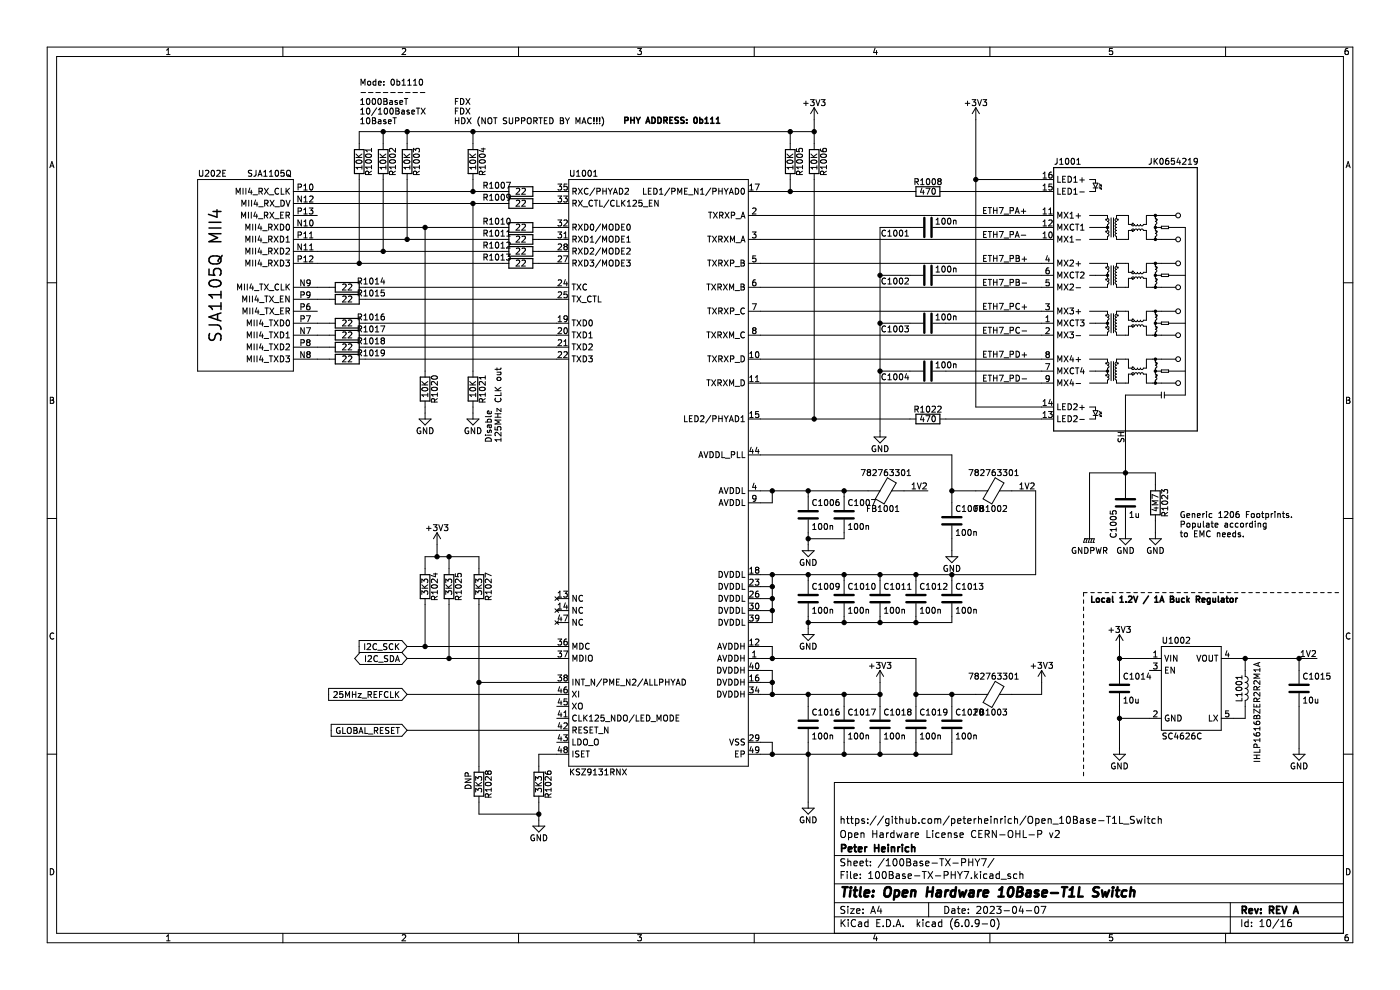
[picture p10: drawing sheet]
<svg xmlns="http://www.w3.org/2000/svg" width="297mm" height="210mm" viewBox="0 0 297 210" stroke-linecap="round" stroke-linejoin="round" font-family="sans-serif">
<path d="M0 0h297v210h-297z" fill-rule="evenodd" fill="#fff" stroke="#fff" stroke-width=".21"/>
<g fill="none" stroke="#000" stroke-width=".21">
<path d="M10 10h277v190h-277zM12 12h273v186h-273zM35.3 11.6h.8M35.3 10.6l.4-.3v1.3M60 10v2M76.6 18.1v-1.3l.4 .9 .4-.9v1.3M76.6 19.6h1M78.1 17.3l.3-.1 .2 .3v.3l-.2 .3-.4-.3zM78.2 19.6h.9M79.7 17.3l-.3-.1-.3 .3 .2 .5h.4M79.7 16.8v1.3M79.7 19.6h1"/>
<path d="M80.3 17.6l.6-.1-.1-.2-.3-.1-.2 .2v.6h.5M81.3 19.6h1M81.4 17.9v.2M81.4 17.3v.1M82.9 19.6h.9M83.1 16.9l.1-.1a.68 .68 0 0 1 .5 .6 .68 .68 0 0 1-.5 .7l-.3-.5zM84.2 17.3l.4-.1 .2 .3-.1 .5h-.5M84.2 16.8v1.3M84.5 19.6h.9M85.3 18.1h.7M85.3 17.2l.4-.4v1.3M85.3 10.4l.5-.1 .3 .3-.8 1h.8"/>
<path d="M86 19.6h1M86.5 18.1h.7M86.5 17.2l.4-.4v1.3M87.6 19.6h1M87.7 18.1h.7M87.7 17.2l.4-.4v1.3M89 16.9l.2-.1a.68 .68 0 0 1 .5 .6 .68 .68 0 0 1-.5 .7l-.3-.5zM89.2 19.6h.9M110 10v2M135.3 10.3h.8l-.5 .5 .4 .1v.6l-.2 .1-.5-.1M160 10v2M185.6 10.2l-.3 .9h.8"/>
<path d="M185.9 10.7v.9M210 10v2M236 10.3h-.6l-.1 .6 .6-.1 .1 .7-.2 .1-.5-.1M260 10v2M285.9 10.3h-.3l-.2 .3-.1 .7 .3 .3 .4-.1-.1-.7h-.3l-.3 .2M10.6 35.6l.4-1.3 .4 1.3M10.7 35.2h.6M41.9 38.1h20.3v40.6h-20.3zM42.3 36.1v1l.2 .3h.3l.2-.3v-1M43.6 36.2l.5-.1 .2 .4-.8 .9h.8M44.9 36.2l.2-.1a.68 .68 0 0 1 .4 .7 .68 .68 0 0 1-.4 .6l-.3-.5zM46 36.2l.5-.1 .2 .4-.8 .9h.8"/>
<path d="M47.3 36.7h.4M47.9 36.1h-.6v1.3h.6M51.6 39.9v1.3M52.2 39.9v1.3M53 39.9l-.3 .9h.8M53.4 36.2l-.5-.1-.2 .3 .1 .3 .5 .2v.4h-.6M54.3 36.1v1.1l-.5 .2M54.7 37.4l.5-1.3 .4 1.3M54.9 37h.6M56 37.4h.7M56 36.5l.3-.4v1.3M56.1 39.9l.8 1.3"/>
<path d="M56.9 39.9l-.8 1.3M57.2 37.4h.7M57.2 36.5l.3-.4v1.3M58.5 36.2l.2-.1a.68 .68 0 0 1 .4 .7 .68 .68 0 0 1-.4 .6l-.3-.5zM59.7 39.9v1.3h.6M60.2 36.1h-.6v.6h.6v.6l-.1 .1-.5-.1M60.7 39.9v1.3M60.8 36.3l.3-.2a.43 .43 0 0 1 .5 .4v.5a.42 .42 0 0 1-.4 .4 .42 .42 0 0 1-.4-.4zM61 37.1l.7 .4M61.4 39.9l-.7 .8M63.2 39.7l.6-.1 .1-.4-.7-.2v1.3M64.4 39.4l.4-.4v1.3"/>
<path d="M65.8 39.2l.2-.2a.68 .68 0 0 1 .4 .7 .68 .68 0 0 1-.4 .6l-.3-.5zM75.5 33.4h1.3M75.5 32.7l.7 .7M75.6 34.1a.61 .61 0 0 1 .7-.2 .61 .61 0 0 1 .4 .6 .75 .75 0 0 1-1.2-.3zM76.2 36.8v19.1M76.5 22.2h.8M76.5 21.3l.4-.4v1.3M76.5 23.3l.4-.4v1.3M76.5 25.3l.4-.3v1.2M76.5 24.2h.8M76.5 26.2h.8M76.8 35.5h-1.3l.4 .4"/>
<path d="M76.8 35.2v.7M76.8 32.7l-.7 .5M77.7 32.8a.61 .61 0 0 1 .7-.2 .61 .61 0 0 1 .4 .6 .75 .75 0 0 1-1.3-.2zM77.7 34a.61 .61 0 0 1 .7-.2 .61 .61 0 0 1 .4 .6 .75 .75 0 0 1-1.3-.2zM77.9 25.1l.1-.1a.68 .68 0 0 1 .5 .6 .68 .68 0 0 1-.5 .6l-.3-.4zM77.9 23.1l.1-.2a.68 .68 0 0 1 .5 .7 .68 .68 0 0 1-.5 .6l-.3-.5zM77.9 21l.1-.1a.68 .68 0 0 1 .5 .6 .68 .68 0 0 1-.5 .7l-.3-.5zM78.2 37l-.1-.6h-.4l-.2 .6h1.3M78.8 35.5h-1.3l.4 .3M78.8 31.5v.7M78.8 35.1v.7M78.8 36.3l-.6 .4"/>
<path d="M78.8 31.8h-1.3l.4 .4M79 25h.4l.3 .2-.3 .4 .3 .1v.3l-.2 .2h-.5zM79 25.6h.4M79.1 20.9h.2a.68 .68 0 0 1 .4 .6 .68 .68 0 0 1-.4 .7 .84 .84 0 0 1-.2-1.3zM79.9 22.9l-1.1 1.6M80.3 21l.2-.1a.68 .68 0 0 1 .4 .6 .68 .68 0 0 1-.4 .7l-.3-.5zM80.3 24.2h.7M80.3 23.3l.3-.4v1.3M80.3 25.5h.5v.7M80.6 32.7l.7 .7M80.6 33.4h1.3M80.7 34.1a.61 .61 0 0 1 .7-.2 .61 .61 0 0 1 .4 .6 .75 .75 0 0 1-1.2-.3z"/>
<path d="M80.8 25.7l-.6 .2 .2 .3h.4M81.3 27.9v3.8M81.3 36.8v16.5M81.4 20.9h.5l.2 .2-.2 .4 .2 .1 .1 .3-.3 .3h-.5zM81.4 21.5h.5M81.7 23l.1-.1a.68 .68 0 0 1 .4 .7 .68 .68 0 0 1-.4 .6 .84 .84 0 0 1-.1-1.2zM81.9 25.5l-.4-.1-.1 .2v.2l.5 .1v.3h-.5M81.9 35.2v.7M81.9 35.5h-1.3l.4 .4M81.9 32.7l-.8 .5M82.4 25.8l.6-.1-.1-.2-.3-.1-.2 .2 .1 .6h.4M82.7 21.4h.5v.8"/>
<path d="M82.7 34a.61 .61 0 0 1 .7-.2 .61 .61 0 0 1 .4 .6 .75 .75 0 0 1-1.2-.2zM82.7 32.8a.61 .61 0 0 1 .7-.2 .61 .61 0 0 1 .4 .6 .75 .75 0 0 1-1.2-.2zM82.8 23.1l.2-.2a.68 .68 0 0 1 .4 .7 .68 .68 0 0 1-.4 .6l-.3-.5zM83.2 21.6l-.6 .3 .2 .3 .4-.1M83.3 37l-.1-.6h-.5l-.1 .6h1.3M83.4 25h.7M83.7 25v1.2M83.9 31.5v.8l-.9-.8-.4 .2 .1 .5M83.9 35.1v.7M83.9 35.5h-1.3l.4 .3M83.9 36.3l-.6 .4M84 22.9h.4l.2 .3-.2 .3 .2 .2 .1 .3-.2 .2h-.5z"/>
<path d="M84 23.5h.4M84.3 21.4l-.3-.1-.2 .2v.2l.5 .1v.3h-.5M84.8 21.7l.6-.1v-.2l-.4-.1-.2 .2 .1 .6h.5M85.2 23.4h.5l.1 .8M85.7 33.4h1.2M85.7 32.7l.7 .7M85.8 20.9h.7M85.8 23.7l-.6 .2 .2 .3 .4-.1M85.8 34.1a.61 .61 0 0 1 .7-.2 .61 .61 0 0 1 .4 .6 .75 .75 0 0 1-1.2-.3zM86.1 20.9v1.3M86.4 27.9v3.8M86.4 36.8v14"/>
<path d="M86.8 23.4h-.3l-.2 .1 .1 .2 .4 .1v.3h-.5M86.9 35.5h-1.2l.3 .4M86.9 35.2v.7M86.9 32.7l-.7 .5M87.4 23.8l.6-.1-.1-.3h-.4l-.1 .1v.6h.5M87.7 32.3v-.8l.5 .4 .1-.4h.6l.1 .2-.1 .6M87.8 32.8a.61 .61 0 0 1 .7-.2 .61 .61 0 0 1 .4 .6 .75 .75 0 0 1-1.2-.2zM87.8 34a.61 .61 0 0 1 .7-.2 .61 .61 0 0 1 .4 .6 .75 .75 0 0 1-1.2-.2zM88.3 22.9h.7M88.4 37l-.1-.6h-.5l-.1 .6h1.3M88.7 22.9v1.3M89 35.5h-1.3l.4 .3"/>
<path d="M89 36.3l-.6 .4M89 35.1v.7M89.3 22.9l.9 1.3M90.2 22.9l-.9 1.3M96.6 21.5h.4M96.6 25v1.2M96.6 23.5h.4M96.6 25.6h.7M97.2 20.9h-.6v1.3M97.2 22.9h-.6v1.3M97.3 25v1.2M97.7 20.9a.64 .64 0 0 1 .7 .6 .64 .64 0 0 1-.7 .7z"/>
<path d="M97.7 22.9a.64 .64 0 0 1 .7 .7 .64 .64 0 0 1-.7 .6zM97.9 25a.64 .64 0 0 1 .8 .6 .64 .64 0 0 1-.8 .6zM98.8 20.9l.9 1.3M98.8 22.9l.9 1.3M99.1 25l.8 1.2M99.6 32.7l.8 .7M99.6 33.4h1.3M99.7 20.9l-.9 1.3M99.7 22.9l-.9 1.3M99.8 34.1a.61 .61 0 0 1 .7-.2 .61 .61 0 0 1 .4 .6 .75 .75 0 0 1-1.3-.3zM99.9 25l-.8 1.2M100.3 27.9v3.8"/>
<path d="M100.3 36.8v3.8M100.9 35.5h-1.3l.4 .4M100.9 35.2v.7M100.9 32.7l-.7 .5M101.7 24.8a1.46 1.46 0 0 0 0 1.9M101.8 32.8a.61 .61 0 0 1 .7-.2 .61 .61 0 0 1 .4 .6 .75 .75 0 0 1-1.2-.2zM101.8 34a.61 .61 0 0 1 .7-.2 .61 .61 0 0 1 .4 .6 .75 .75 0 0 1-1.2-.2zM102.1 31.6h.8M102.3 37v-.6h-.5l-.1 .6h1.2M102.5 31.4v.8l-.9-.3M102.7 39.3h.6v-.5l-.6-.1v1.2M102.9 35.1v.7"/>
<path d="M102.9 35.5h-1.2l.3 .3M102.9 36.3l-.6 .4M103 25v1.2l-.8-1.2v1.2M103 39.3l.4 .6M103.6 25.2l.2-.2a.43 .43 0 0 1 .5 .4v.4a.42 .42 0 0 1-.4 .5 .42 .42 0 0 1-.4-.5zM103.9 39l.3-.3v1.2M103.9 39.9h.7M104.7 25h.7M105.1 25v1.2M105.2 38.8l.2-.1a.68 .68 0 0 1 .4 .6 .68 .68 0 0 1-.4 .6l-.3-.5zM106.4 38.8l.2-.1a.68 .68 0 0 1 .4 .6 .68 .68 0 0 1-.4 .6l-.3-.5zM107.4 38.7h.9l-.6 1.2"/>
<path d="M107.5 25l-.7 .1v.4l.6 .2 .1 .3-.3 .2h-.4M108 25v1l.3 .2h.2l.3-.2v-1M109.4 25.6h.6v-.5l-.6-.1v1.2M110.6 25.6h.6l.1-.5-.7-.1v1.2M111.9 25.2l.2-.2a.43 .43 0 0 1 .6 .4v.4a.42 .42 0 0 1-.4 .5 .42 .42 0 0 1-.5-.5zM113.2 25.6h.6l.1-.5-.7-.1v1.2M113.5 25.6l.5 .6M114.3 25h.8M114.7 25v1.2M115.5 25.6h.4M116.1 25h-.6v1.2h.6M116.6 25a.64 .64 0 0 1 .8 .6 .64 .64 0 0 1-.8 .6z"/>
<path d="M118.4 39h.7l-.4 .5 .4 .1v.6l-.2 .1-.5-.1M118.9 25h.4l.2 .2-.2 .4 .2 .1 .1 .3-.3 .2h-.4zM118.9 25.6h.4M119.9 25l.5 .6M120.3 39h-.6l-.1 .6h.6l.1 .6-.2 .1-.5-.1M120.4 25.6v.6M120.7 38.1h38.1v124.4h-38.1zM120.8 25l-.4 .6M121 36.1v1l.3 .3h.2l.3-.3v-1M122.2 26.2v-1.2l.4 .9 .4-.9v1.2M122.3 37.4h.7M122.3 36.5l.4-.4v1.3"/>
<path d="M122.7 39.9l.8 1.3M123.5 26.2l.4-1.2 .4 1.2M123.5 39.9l-.8 1.3M123.6 25.9h.6M123.6 36.2l.2-.1a.68 .68 0 0 1 .5 .7 .68 .68 0 0 1-.5 .6l-.3-.5zM124.8 36.2l.2-.1a.68 .68 0 0 1 .5 .7 .68 .68 0 0 1-.5 .6l-.3-.5zM125.5 25.1a.56 .56 0 0 0-.8 .5 .56 .56 0 0 0 .8 .5M125.9 37.4h.8M125.9 36.5l.4-.4v1.3M126 26.1v.1M126 25v.8M126.2 39.9l-1.1 1.6"/>
<path d="M126.6 25v.8M126.6 26.1v.1M127.2 26.1v.1M127.2 25v.8M127.7 24.8a1.46 1.46 0 0 1 0 1.9M127.9 39.9v1.3M128.6 39.9v1.3M129 39.9l.5 .7M129.9 39.9l-.4 .7M131.4 39.9a.64 .64 0 0 1 .7 .7 .64 .64 0 0 1-.7 .6zM136.5 39.9v1.3h.6M138.2 39.9h-.7v1.3h.7"/>
<path d="M138.7 39.9a.64 .64 0 0 1 .7 .7 .64 .64 0 0 1-.7 .6zM142.1 39.9l-1.1 1.6M145.8 39.9h-.6v1.3h.6M148.1 39.9v1.3l-.8-1.3v1.3M150.8 39.9l-1.1 1.6M152.5 39.9v1.3M153.2 39.9v1.3M153.6 39.9l.5 .7M154.5 39.9l-.4 .7M156 39.9a.64 .64 0 0 1 .7 .7 .64 .64 0 0 1-.7 .6zM159.1 39.4l.3-.4v1.3M160.2 39h.9l-.6 1.3"/>
<path d="M166.9 33.4h1.3M166.9 32.7l.8 .7M167.1 34.1a.61 .61 0 0 1 .7-.2 .61 .61 0 0 1 .4 .6 .75 .75 0 0 1-1.3-.3zM167.6 27.9v3.8M167.6 36.8v3.8M168.2 35.2v.7M168.2 35.5h-1.3l.4 .4M168.2 32.7l-.7 .5M169 31.5v.6l.6 .1-.1-.6 .6-.1 .1 .2-.1 .5M169.1 32.8a.61 .61 0 0 1 .7-.2 .61 .61 0 0 1 .4 .6 .75 .75 0 0 1-1.2-.2zM169.1 34a.61 .61 0 0 1 .7-.2 .61 .61 0 0 1 .4 .6 .75 .75 0 0 1-1.2-.2zM169.6 37v-.6h-.5l-.1 .6h1.2"/>
<path d="M170.2 35.5h-1.2l.3 .3M170.2 36.3l-.6 .4M170.2 35.1v.7M170.5 21.9h1M171 21.4v1M171.9 21.1h.8l-.4 .5 .4 .1v.6l-.2 .1-.6-.1M172 33.4h1.3M172 32.7l.8 .7M172.1 34.1a.61 .61 0 0 1 .7-.2 .61 .61 0 0 1 .4 .6 .75 .75 0 0 1-1.2-.3zM172.7 27.9h-96.5v3.8M172.7 22.8v8.9M172.7 36.8v52.1"/>
<path d="M172.7 22.8l-.7 1.3M172.7 22.8l.8 1.3M173.1 21.1l.4 1.3 .4-1.3M173.3 35.5h-1.3l.4 .4M173.3 35.2v.7M173.3 32.7l-.7 .5M174.1 31.6v.3l.3 .2 .7 .1 .2-.3-.1-.4-.6 .1-.1 .3 .3 .3M174.2 32.8a.61 .61 0 0 1 .7-.2 .61 .61 0 0 1 .4 .6 .75 .75 0 0 1-1.2-.2zM174.2 34a.61 .61 0 0 1 .7-.2 .61 .61 0 0 1 .4 .6 .75 .75 0 0 1-1.2-.2zM174.2 21.1h.8l-.4 .5 .4 .1v.6l-.2 .1-.6-.1M174.7 37v-.6h-.5l-.1 .6h1.2M175.3 35.5h-1.2l.3 .3"/>
<path d="M175.3 36.3l-.6 .4M175.3 35.1v.7M194.1 38.6l.6-.1 .1-.5-.7-.1v1.3M194.4 38.6l.4 .6M195.3 38.3l.4-.4v1.3M195.3 39.2h.7M195.6 39.9l-.3 .9h.8M196.4 39.9h.9l-.6 1.3M196.6 38l.2-.1a.68 .68 0 0 1 .5 .6 .68 .68 0 0 1-.5 .7l-.3-.5zM197.8 38l.2-.1a.68 .68 0 0 1 .5 .6 .68 .68 0 0 1-.5 .7l-.3-.5zM199.2 38.4l-.3-.2 .3-.3h.2l.3 .2-.3 .3M199.2 38.4l-.3 .3v.2l.3 .3h.2l.3-.3-.1-.3-.2-.2"/>
<path d="M199.2 38.4h.2M204.8 21.9h.9M205.3 21.4v1M206.2 21.1h.8l-.4 .5 .4 .1v.6l-.2 .1-.6-.1M207 22.8v63.5h16.5M207 38.1h16.5M207 22.8l-.8 1.3M207 22.8l.8 1.3M207.4 21.1l.4 1.3 .4-1.3M208.5 21.1h.8l-.4 .5 .3 .1v.6l-.1 .1-.6-.1M221.3 36.9l.3-.4v1.3M221.3 39.4l.3-.4v1.3"/>
<path d="M221.3 37.8h.7M223.1 36.5l-.4 .1-.1 .2-.1 .7 .2 .3 .5-.1-.1-.7h-.4l-.2 .2M223.2 39h-.6l-.1 .6h.6l.1 .6-.2 .1-.5-.1M224.3 33.6l-.1 1.1-.4 .2M224.4 37.4v1.3h.6M224.4 39.9v1.3h.6M224.8 34.9h.7M224.8 33.9l.4-.3v1.3M225.4 38h.5M226 37.4h-.6v1.3h.6M226 39.9h-.6v1.3h.6M226.1 33.7l.2-.1a.68 .68 0 0 1 .5 .6 .68 .68 0 0 1-.5 .7l-.3-.5z"/>
<path d="M226.6 37.4a.64 .64 0 0 1 .7 .6 .64 .64 0 0 1-.7 .7zM226.6 39.9a.64 .64 0 0 1 .7 .7 .64 .64 0 0 1-.7 .6zM227.3 33.7l.2-.1a.68 .68 0 0 1 .5 .6 .68 .68 0 0 1-.5 .7l-.3-.5zM227.8 37.8l.4-.4v1.3M227.8 38.7h.7M228.4 34.9h.8M228.4 33.9l.4-.3v1.3M229.1 38.2h.9M229.5 37.7v1M231.1 38.1h1.3v.7M231.9 38.8h1l-.5 1.1zM231.9 39.9h1"/>
<path d="M232.4 39.9v.7h-1.3M233.2 39.6l.5 .5M233.2 39l.5 .5M233.3 40l.4 .1M233.3 39.4l.4 .1M233.6 39.7l.1 .4M233.6 39.1l.1 .4M244.2 33.6v1.1l-.5 .2M244.8 33.6v1.3M245 34.1l.6 .8M245.6 33.6l-.8 .7M246.2 33.7l.1-.1a.68 .68 0 0 1 .5 .6 .68 .68 0 0 1-.5 .7l-.3-.5z"/>
<path d="M247.9 33.6h-.4l-.2 .3v.7l.2 .3 .4-.2v-.6h-.4l-.2 .2M249.1 33.6h-.6v.6l.6-.1v.6l-.2 .2-.4-.2M250 33.5l-.3 .9h.8M250.3 34v.9M250.9 33.7l.5-.1 .2 .3-.8 1h.8M252.1 33.9l.4-.3v1.3M252.1 34.9h.7M254 34.1l-.2 .3-.4-.1v-.6l.4-.1 .2 .2v.7l-.2 .3-.4 .1M285.6 35.6l.4-1.3 .4 1.3M285.7 35.2h.6M10 60h2M50.1 41.2v-1.3l.4 .9 .5-.9v1.3"/>
<path d="M51.3 46.3v-1.3l.4 .9 .4-.9v1.3M51.3 43.7v-1.2l.4 .9 .5-.9v1.2M52.2 48.8v-1.2l.4 .9 .4-.9v1.2M52.2 51.4v-1.3l.4 .9 .4-.9v1.3M52.2 53.9v-1.3l.4 .9 .4-.9v1.3M52.2 56.4v-1.2l.4 .9 .4-.9v1.2M52.7 45v1.3M52.8 42.5v1.2M53.3 40.4v.8M53.3 45v1.3M53.4 42.5v1.2M53.6 47.6v1.2"/>
<path d="M53.6 50.1v1.3M53.6 52.6v1.3M53.6 55.2v1.2M53.7 41.3h.9M54.2 45l-.3 .9h.7M54.2 47.6v1.2M54.2 50.1v1.3M54.2 52.6v1.3M54.2 55.2v1.2M54.2 42.4l-.3 .9h.8M54.5 45.4v.9M54.5 42.9v.8"/>
<path d="M54.8 46.4h1M54.9 43.9h.9M54.9 40.6l.6-.1 .1-.4-.7-.2v1.3M55.1 47.5l-.3 .9h.7M55.1 52.6l-.3 .9h.7M55.1 50l-.3 .9h.7M55.1 55.1l-.3 .9h.7M55.2 40.6l.5 .6M55.4 48v.8M55.4 50.5v.9M55.4 53.1v.8M55.4 55.6v.8"/>
<path d="M55.7 48.9h1M55.7 54h1M55.7 51.5h1M55.7 56.6h1M56.1 45.7l.6-.1 .1-.5-.7-.1v1.3M56.2 43.1h.6v-.5l-.6-.1v1.2M56.4 45.7l.4 .6M56.5 43.1l.4 .6M57 48.2h.6l.1-.5-.7-.1v1.2M57 53.3l.6-.1 .1-.4-.7-.2v1.3M57 55.8h.6l.1-.5-.7-.1v1.2M57 50.8l.6-.1 .1-.5-.7-.1v1.3"/>
<path d="M57.1 41.3h1M57.2 45l.9 1.3M57.3 48.2l.4 .6M57.3 53.3l.4 .6M57.3 42.5l.8 1.2M57.3 50.8l.4 .6M57.3 55.8l.4 .6M58.1 45l-.9 1.3M58.1 47.6l.9 1.2M58.1 52.6l.9 1.3M58.1 42.5l-.8 1.2M58.1 50.1l.9 1.3"/>
<path d="M58.1 55.2l.9 1.2M58.3 46.4h.9M58.3 43.9h1M59 47.6l-.9 1.2M59 52.6l-.9 1.3M59 50.1l-.9 1.3M59 55.2l-.9 1.2M59.1 40.1a.56 .56 0 0 0-.8 .5 .56 .56 0 0 0 .8 .5M59.5 52.6a.64 .64 0 0 1 .7 .7 .64 .64 0 0 1-.7 .6zM59.5 50.1a.64 .64 0 0 1 .7 .6 .64 .64 0 0 1-.7 .7zM59.5 47.6a.64 .64 0 0 1 .7 .6 .64 .64 0 0 1-.7 .6zM59.5 55.2a.64 .64 0 0 1 .7 .6 .64 .64 0 0 1-.7 .6z"/>
<path d="M59.5 45.6h.5M59.6 42.5a.64 .64 0 0 1 .7 .6 .64 .64 0 0 1-.7 .6zM60.1 45h-.6v1.3h.6M60.6 55.2h.8l-.4 .5 .4 .1v.5l-.2 .1-.6-.1M60.7 45.7l.6-.1 .1-.5-.7-.1v1.3M60.7 52.8l.5-.2 .2 .4-.8 .9h.8M60.7 51.4h.7M60.7 42.5l.4 1.2 .4-1.2M60.7 50.5l.4-.4v1.3M60.8 47.7l.2-.1a.68 .68 0 0 1 .4 .6 .68 .68 0 0 1-.4 .6l-.3-.5zM60.9 40.5l.5 .7M61 45.7l.4 .6"/>
<path d="M62.2 50.8h45.8M62.2 40.6h45.8M62.2 43.2h45.8M62.2 48.2h45.8M62.2 53.3h45.8M62.2 55.9h45.8M62.2 45.7h5.1M63.2 54.9h.6l.1-.5-.7-.1v1.3M63.2 49.9l.6-.1 .1-.5-.7-.1v1.3M63.2 44.8l.6-.1 .1-.5-.7-.1v1.3M63.9 41.6v1.3l-.7-1.3v1.3M63.9 46.7v1.2l-.7-1.2v1.2"/>
<path d="M63.9 51.7v1.3l-.7-1.3v1.3M64.4 45.4h.8M64.4 50.5h.8M64.4 40.3h.8M64.4 49.6l.4-.4v1.3M64.4 44.5l.4-.4v1.3M64.4 54.6l.4-.3v1.3M64.4 55.6h.8M64.5 47.9h.7M64.5 41.9l.3-.3v1.3M64.5 47l.3-.3v1.2M64.5 52.1l.3-.4v1.3"/>
<path d="M64.5 53h.7M64.5 42.9h.7M64.5 59.4v1.2l-.7-1.2v1.2M65.6 44.1h.8l-.4 .5 .3 .1v.6l-.2 .1-.5-.1M65.7 50.5h.7M65.7 54.4l.4-.1 .3 .3-.8 1h.8M65.7 49.6l.3-.4v1.3M65.7 41.7l.5-.1 .2 .3-.8 1h.8M65.7 53h.7M65.7 52.1l.3-.4v1.3M65.8 46.8l.2-.1a.68 .68 0 0 1 .4 .6 .68 .68 0 0 1-.4 .6l-.3-.5zM65.8 59.9l-.2 .2h-.4l-.1-.6 .5-.1 .2 .2-.1 .7-.1 .3h-.4"/>
<path d="M76 59.6h.6l.1-.5-.7-.1v1.3M76.3 59.6l.4 .7M77.2 59.3l.4-.3v1.3M78.5 59.1l.2-.1a.68 .68 0 0 1 .5 .6 .68 .68 0 0 1-.5 .7l-.3-.5zM79.6 59.3l.4-.3v1.3M81.1 58.9l-.3 .9h.8M81.4 59.4v.9M90.2 48.2v31.8M100.3 43.2v36.8M102.7 41.9l.6-.1v-.5l-.6-.1v1.3M102.7 46.9h.6v-.5l-.6-.1v1.3M102.7 49.5l.6-.1v-.5l-.6-.1v1.3"/>
<path d="M102.7 52h.6v-.5l-.6-.1v1.2M102.7 54.6l.6-.1v-.5l-.6-.1v1.3M103 54.6l.4 .6M103 52l.4 .6M103 46.9l.4 .7M103 49.5l.4 .6M103 41.9l.4 .6M103.9 41.6l.3-.4v1.3M103.9 46.6l.3-.3v1.3M103.9 49.2l.3-.4v1.3M103.9 51.7l.3-.3v1.2M103.9 54.3l.3-.4v1.3"/>
<path d="M103.9 47.6h.7M103.9 55.2h.7M103.9 50.1h.7M103.9 52.6h.7M103.9 42.5h.7M105.2 41.3l.2-.1a.68 .68 0 0 1 .4 .6 .68 .68 0 0 1-.4 .7l-.3-.5zM105.2 54l.2-.1a.68 .68 0 0 1 .4 .6 .68 .68 0 0 1-.4 .7l-.3-.5zM105.2 46.4l.2-.1a.68 .68 0 0 1 .4 .6 .68 .68 0 0 1-.4 .7l-.3-.5zM105.2 48.9l.2-.1a.68 .68 0 0 1 .4 .7 .68 .68 0 0 1-.4 .6l-.3-.5zM105.2 51.5l.2-.1a.68 .68 0 0 1 .4 .6 .68 .68 0 0 1-.4 .6l-.3-.5zM106.3 47.6h.7M106.3 55.2h.7"/>
<path d="M106.3 50.1h.7M106.3 52.6h.7M106.3 46.6l.4-.3v1.3M106.3 49.2l.4-.4v1.3M106.3 51.7l.4-.3v1.2M106.3 54.3l.4-.4v1.3M106.4 41.3l.2-.1a.68 .68 0 0 1 .4 .6 .68 .68 0 0 1-.4 .7l-.3-.5zM107.4 53.9h.8l-.4 .5 .4 .1v.5l-.2 .2-.6-.2M107.5 51.5l.5-.1 .2 .3-.8 .9h.8M107.5 50.1h.7M107.5 49.2l.4-.4v1.3M107.6 46.4l.2-.1a.68 .68 0 0 1 .4 .6 .68 .68 0 0 1-.4 .7l-.3-.5z"/>
<path d="M108.2 41.7l-.2 .3-.4-.1v-.6l.4-.1 .2 .2v.8l-.2 .2-.4 .1M109.5 50.2l.5-.1 .3 .4-.8 .9h.8M109.5 52.8l.5-.2 .3 .4-.8 .9h.8M109.5 42.6l.5-.1 .3 .3-.8 .9h.8M109.5 47.7l.5-.1 .3 .3-.8 .9h.8M109.5 40.1l.5-.2 .3 .4-.8 .9h.8M109.5 55.3l.5-.1 .3 .3-.8 .9h.8M110.7 52.8l.5-.2 .3 .4-.8 .9h.8M110.7 42.6l.5-.1 .3 .3-.8 .9h.8M110.7 50.2l.5-.1 .3 .4-.8 .9h.8M110.7 47.7l.5-.1 .3 .3-.8 .9h.8M110.7 40.1l.5-.2 .3 .4-.8 .9h.8"/>
<path d="M110.7 55.3l.5-.1 .3 .3-.8 .9h.8M113 50.8h7.7M113 40.6h7.7M113 43.2h7.7M113 48.2h7.7M113 53.3h7.7M113 55.9h7.7M118.4 41.6h.7l-.4 .5 .4 .1v.5l-.2 .2-.5-.2M118.4 49.2h.7l-.4 .5 .4 .1v.6l-.2 .1-.5-.1M118.4 46.7h.7l-.4 .4 .4 .2v.5l-.2 .1-.5-.1M118.4 54.4l.5-.1 .2 .3-.7 1h.7M118.4 59.5l.5-.1 .2 .3-.7 .9h.7"/>
<path d="M118.4 51.9l.5-.2 .2 .4-.7 .9h.7M119.6 41.6h.8l-.5 .5 .4 .1v.5l-.2 .2-.5-.2M119.6 54.3h.8l-.5 1.3M119.6 50.5h.8M119.6 46.8l.5-.1 .3 .3-.8 .9h.8M119.6 49.6l.4-.4v1.3M119.9 52.3l-.3 .2 .1 .4 .2 .1h.2l.3-.2-.1-.4-.2-.1M119.9 52.3l-.3-.3 .3-.3h.2l.3 .3-.3 .3M119.9 52.3h.2M119.9 59.3l-.3 .9h.8M120.2 59.8v.8M121.5 53.3l.6-.1 .1-.4-.7-.2v1.3"/>
<path d="M121.5 50.8l.6-.1 .1-.5-.7-.1v1.3M121.5 40.6l.6-.1 .1-.4-.7-.2v1.3M121.5 55.8h.6l.1-.5-.7-.1v1.2M121.5 43.1h.6l.1-.5-.7-.1v1.2M121.5 48.2h.6l.1-.5-.7-.1v1.2M121.8 55.8l.5 .6M121.8 53.3l.5 .6M121.8 50.8l.5 .6M121.8 48.2l.5 .6M121.8 43.1l.5 .6M121.8 40.6l.5 .6M122.7 55.2l.8 1.2"/>
<path d="M122.7 52.6l.8 1.3M122.7 50.1l.8 1.3M122.7 47.6l.8 1.2M122.7 42.5l.8 1.2M123.5 55.2l-.8 1.2M123.5 52.6l-.8 1.3M123.5 50.1l-.8 1.3M123.5 47.6l-.8 1.2M123.5 42.5l-.8 1.2M123.7 43.9h1M124 55.2a.64 .64 0 0 1 .8 .6 .64 .64 0 0 1-.8 .6zM124 47.6a.64 .64 0 0 1 .8 .6 .64 .64 0 0 1-.8 .6z"/>
<path d="M124 50.1a.64 .64 0 0 1 .8 .6 .64 .64 0 0 1-.8 .7zM124 52.6a.64 .64 0 0 1 .8 .7 .64 .64 0 0 1-.8 .6zM124.7 40.1a.56 .56 0 0 0-.7 .5 .56 .56 0 0 0 .7 .5M125.2 55.2h.8l-.5 .5 .4 .1v.5l-.2 .1-.5-.1M125.2 51.4h.8M125.2 52.8l.5-.2 .3 .4-.8 .9h.8M125.2 50.5l.4-.4v1.3M125.4 47.7l.1-.1a.68 .68 0 0 1 .5 .6 .68 .68 0 0 1-.5 .6l-.3-.5zM125.7 42.6a.56 .56 0 0 0-.8 .5 .56 .56 0 0 0 .8 .5M126.1 42.5h.7M126.4 42.5v1.2M126.6 40.6l.6-.1 .1-.4-.7-.2v1.3"/>
<path d="M127.2 42.5v1.2h.6M127.4 55.1l-1.1 1.6M127.4 52.6l-1.1 1.6M127.4 50l-1.1 1.7M127.4 47.5l-1.1 1.6M127.8 48.8v-1.2l.5 .9 .4-.9v1.2M127.8 51.4v-1.3l.5 .9 .4-.9v1.3M127.8 53.9v-1.3l.5 .9 .4-.9v1.3M127.8 56.4v-1.2l.5 .9 .4-.9v1.2M127.9 40.5h.7M129.2 42.4l-1.1 1.6M129.3 50.3l.2-.2a.43 .43 0 0 1 .6 .4v.4a.42 .42 0 0 1-.5 .5 .42 .42 0 0 1-.4-.5z"/>
<path d="M129.3 47.7l.2-.1a.43 .43 0 0 1 .6 .4v.4a.42 .42 0 0 1-.5 .4 .42 .42 0 0 1-.4-.4zM129.3 55.4l.2-.2a.43 .43 0 0 1 .6 .4v.4a.42 .42 0 0 1-.5 .5 .42 .42 0 0 1-.4-.5zM129.3 52.8l.2-.2a.43 .43 0 0 1 .6 .5v.4a.42 .42 0 0 1-.5 .4 .42 .42 0 0 1-.4-.4zM129.5 40.6v.6M130.1 41.2l.5-1.3 .4 1.3M130.3 40.8h.6M130.3 42.6a.56 .56 0 0 0-.8 .5 .56 .56 0 0 0 .8 .5M130.6 52.6a.64 .64 0 0 1 .7 .7 .64 .64 0 0 1-.7 .6zM130.6 50.1a.64 .64 0 0 1 .7 .6 .64 .64 0 0 1-.7 .7zM130.6 47.6a.64 .64 0 0 1 .7 .6 .64 .64 0 0 1-.7 .6zM130.6 55.2a.64 .64 0 0 1 .7 .6 .64 .64 0 0 1-.7 .6zM130.9 42.5v1.2h.6"/>
<path d="M131.9 55.8h.4M131.9 42.5v1.2M131.9 53.2h.4M131.9 50.7h.4M131.9 48.2h.4M132.1 43l.5 .7M132.5 50.1h-.6v1.3h.6M132.5 47.6h-.6v1.2h.6M132.5 55.2h-.6v1.2h.6M132.5 52.6h-.6v1.3h.6M132.6 40.1l.5-.2 .2 .4-.8 .9h.8M132.6 42.5l-.7 .7"/>
<path d="M132.9 55.2h.8l-.4 .5 .3 .1v.5l-.1 .1-.6-.1M133 52.8l.5-.2 .2 .4-.8 .9h.8M133 51.4h.7M133 50.5l.3-.4v1.3M133.1 47.7l.2-.1a.68 .68 0 0 1 .4 .6 .68 .68 0 0 1-.4 .6l-.3-.5zM133.1 43.7h.7M133.1 42.8l.4-.3v1.2M134.3 42.6l.5-.1 .2 .3-.8 .9h.8M136.2 42.5h-.6l-.1 .6 .6-.1 .1 .6-.2 .1-.5-.1M136.5 43.9h.9M137.5 40.5h.5M137.7 43.1h.5"/>
<path d="M138.4 42.5h-.7v1.2h.7M139.6 42.5v1.2l-.7-1.2v1.2M139.9 41.2h.7M139.9 40.3l.4-.4v1.3M142.5 40.6l.6-.1 .1-.4-.7-.2v1.3M143.8 41.2v-1.3l.4 .9 .4-.9v1.3M145.2 40.5h.5M146.1 41.3h.9M148.6 41.2h.7M148.6 40.3l.4-.4v1.3M150.1 55.2h.8M150.1 50.1h.8"/>
<path d="M150.3 45h.7M150.5 50.1v1.3M150.5 55.2v1.2M150.7 45v1.3M151.2 50.1l.8 1.3M151.2 55.2l.8 1.2M151.2 40.6l.6-.1 .1-.4-.7-.2v1.3M151.3 45l.9 1.3M152 50.1l-.8 1.3M152 55.2l-.8 1.2M152.2 45l-.9 1.3M152.5 55.8h.6l.1-.5-.7-.1v1.2"/>
<path d="M152.5 50.8l.6-.1 .1-.5-.7-.1v1.3M152.5 40.5h.7M152.7 45.7l.6-.1v-.5l-.6-.1v1.3M152.8 50.8l.4 .6M152.8 55.8l.4 .6M153 45.7l.4 .6M153.6 50.1l.9 1.3M153.6 55.2l.9 1.2M153.8 45l.9 1.3M154.1 40.6v.6M154.5 50.1l-.9 1.3M154.5 55.2l-.9 1.2"/>
<path d="M154.7 45l-.9 1.3M154.7 41.2l.4-1.3 .5 1.3M154.8 40.8h.6M155 55.8h.6v-.5l-.6-.1v1.2M155 51.4v-1.3l.4 .9 .4-.9v1.3M155.1 45.7l.7-.1v-.5l-.7-.1v1.3M155.9 56.6h1M156.1 51.5h1M156.1 46.4h1M157.2 55.2h.4l.3 .2-.3 .4 .3 .1v.3l-.2 .2h-.5zM157.2 46.3l.4-1.3 .4 1.3M157.2 55.8h.4"/>
<path d="M157.2 51.4l.4-1.3 .4 1.3M157.3 40.1l.2-.2a.68 .68 0 0 1 .4 .7 .68 .68 0 0 1-.4 .6l-.3-.5zM157.3 45.9h.6M157.3 51h.6M158.8 50.8h64.7M158.8 40.6h35.5M158.8 55.9h64.7M158.8 45.7h64.7M159.1 40.3h.7M159.6 49.2h.8l-.4 .5 .3 .1v.6l-.2 .1-.5-.1M159.7 44.2l.4-.1 .3 .4-.8 .9h.8M160.3 59.4h-.4l-.2 .3v.7l.2 .2 .4-.1v-.6l-.4-.1-.2 .3"/>
<path d="M160.3 54.3h-.6v.6l.6-.1v.6l-.2 .2-.4-.2M186.7 58.4h9.1M187.9 48.9a.56 .56 0 0 0-.8 .6 .56 .56 0 0 0 .8 .5M187.9 59.1a.56 .56 0 0 0-.8 .5 .56 .56 0 0 0 .8 .5M188.4 49.2l.3-.4v1.3M188.4 59.3l.3-.3v1.3M188.4 50.1h.7M189.7 48.9l.2-.1a.68 .68 0 0 1 .4 .7 .68 .68 0 0 1-.4 .6l-.3-.5zM189.7 59.1l.2-.1a.68 .68 0 0 1 .4 .6 .68 .68 0 0 1-.4 .7l-.3-.5zM190.9 48.9l.2-.1a.68 .68 0 0 1 .4 .7 .68 .68 0 0 1-.4 .6l-.3-.5zM190.9 59.1l.2-.1a.68 .68 0 0 1 .4 .6 .68 .68 0 0 1-.4 .7l-.3-.5zM192 49.2l.4-.4v1.3"/>
<path d="M192 59.1l.5-.1 .2 .3-.8 1h.8M192 50.1h.7M195.8 48.2h-9.1v44.5M195.9 40.4v.8M197.8 40.1l.2-.2a.68 .68 0 0 1 .4 .7 .68 .68 0 0 1-.4 .6l-.3-.5zM197.9 48.2h25.6M197.9 58.4h25.6M198.6 46.6l.3-.3v1.3M198.6 56.8l.3-.4v1.3M198.6 47.6h.7M198.6 57.7h.7M199.4 40.6h24.1"/>
<path d="M199.9 46.4l.2-.1a.68 .68 0 0 1 .4 .6 .68 .68 0 0 1-.4 .7l-.3-.5zM199.9 56.6l.2-.2a.68 .68 0 0 1 .4 .7 .68 .68 0 0 1-.4 .6l-.3-.5zM201.1 56.6l.2-.2a.68 .68 0 0 1 .4 .7 .68 .68 0 0 1-.4 .6l-.3-.5zM201.1 46.4l.2-.1a.68 .68 0 0 1 .4 .6 .68 .68 0 0 1-.4 .7l-.3-.5zM202.3 46.8h.5v.8M202.3 46.7v.9M202.3 56.9v.8M202.3 57l.5-.1v.8M208.7 59.9h.4M208.7 54.8h.4M208.7 44.6h.4M208.7 49.7h.4"/>
<path d="M209.3 44h-.6v1.3h.6M209.3 49.1h-.6v1.3h.6M209.3 54.2h-.6v1.3h.6M209.3 59.3h-.6v1.2h.6M209.6 59.3h.8M209.6 54.2h.8M209.6 44h.8M209.6 49.1h.8M210 44v1.3M210 49.1v1.3M210 54.2v1.3M210 59.3v1.2"/>
<path d="M210.8 59.9h.7M210.8 44v1.3M210.8 49.1v1.3M210.8 54.2v1.3M210.8 59.3v1.2M210.8 54.8h.7M210.8 44.6h.7M210.8 49.7h.7M211.5 44v1.3M211.5 49.1v1.3M211.5 54.2v1.3M211.5 59.3v1.2"/>
<path d="M212 59.3h.8l-.5 1.2M212 54.2h.8l-.5 1.3M212 44h.8l-.5 1.3M212 49.1h.8l-.5 1.3M213 55.6h1M213 45.4h1M213 50.5h1M214.3 44.7l.6-.1 .1-.5-.7-.1v1.3M214.3 49.8l.6-.1 .1-.5-.7-.1v1.3M214.3 54.9l.6-.1 .1-.5-.7-.1v1.3M214.3 59.9h.6l.1-.5-.7-.1v1.2M215.4 45.3l.4-1.3 .4 1.3"/>
<path d="M215.4 50.4l.4-1.3 .4 1.3M215.5 44.9h.6M215.5 50h.6M215.6 59.9h.4M215.6 59.3h.4l.2 .2-.2 .4 .2 .1 .1 .3-.3 .2h-.4zM215.6 54.2h.4l.2 .2-.2 .4 .2 .1 .1 .3-.3 .3h-.4zM215.6 54.8h.4M216.6 44.8h1M216.6 49.9h1M216.8 55h1M217.1 44.3v1M217.3 54.5v1"/>
<path d="M221.3 45.4h.7M221.3 50.5h.7M221.3 44.5l.3-.4v1.3M221.3 47l.3-.3v1.2M221.3 49.6l.3-.4v1.3M221.3 47.9h.7M221.3 40.3h.7M222.2 54.2l-.3 .9h.8M222.5 56.8l-.4 .1-.2 .2v.7l.2 .3 .5-.1-.1-.6-.4-.1-.2 .2M222.5 45.4h.7M222.5 46.8l.5-.1 .2 .3-.8 .9h.8M222.5 54.7v.9"/>
<path d="M222.5 44.5l.4-.4v1.3M222.6 59.4h-.7v.6l.6-.1 .1 .6-.2 .1-.5-.1M222.6 49.3l.2-.1a.68 .68 0 0 1 .4 .6 .68 .68 0 0 1-.4 .7l-.3-.5zM224.4 46.3v-1.3l.4 .9 .5-.9v1.3M224.4 48.8v-1.2l.4 .9 .5-.9v1.2M224.4 51.4v-1.3l.4 .9 .5-.9v1.3M224.4 56.4v-1.2l.4 .9 .5-.9v1.2M224.4 59v-1.3l.4 .9 .5-.9v1.3M225.4 40.5h.5M225.7 50.1l.9 1.3M225.7 45l.9 1.3M225.7 47.6l.9 1.2"/>
<path d="M225.7 55.2l.9 1.2M225.7 57.7l.9 1.3M226.6 47.6l-.9 1.2M226.6 50.1l-.9 1.3M226.6 45l-.9 1.3M226.6 55.2l-.9 1.2M226.6 57.7l-.9 1.3M227 55.3l.5-.1 .2 .3-.8 .9h.8M227 51.4h.7M227 45.4l.4-.4v1.3M227 50.5l.4-.4v1.3M227 46.3h.7"/>
<path d="M227.8 47.7a.56 .56 0 0 0-.8 .5 .56 .56 0 0 0 .8 .5M227.8 57.8a.56 .56 0 0 0-.8 .5 .56 .56 0 0 0 .8 .6M227.8 41.2h.7M227.8 40.3l.4-.4v1.3M228.2 47.6h.7M228.2 57.7h.7M228.3 50.9h.9M228.3 45.8h.9M228.3 56h.9M228.5 47.6v1.2M228.5 57.7v1.3M228.8 45.3v1"/>
<path d="M228.8 55.5v.9M229.1 40.7h.9M229.2 57.8l.5-.1 .3 .4-.8 .9h.8M229.2 48.8h.8M229.2 47.9l.4-.3v1.2M231.1 55.9h3.8v.6l.4 .3-.4 .3 .4 .3-.4 .4v1.2l.4 .3-.4 .4 .4 .3-.4 .3v.6h-3.8M231.1 45.7h3.8v.6l.4 .3-.4 .4 .4 .3-.4 .3v1.3l.4 .3-.4 .3 .4 .3-.4 .4v.6h-3.8M231.1 48.2h3.8M231.1 58.4h3.8M235.7 46.2v4.1M235.7 56.4v4M236.2 46.2v4.1"/>
<path d="M236.2 56.4v4M245.1 55.9v.6l.3 .3-.3 .3 .3 .3-.3 .4v1.2l.3 .3-.3 .4 .3 .3-.3 .3v.6M245.1 45.7v.6l.3 .3-.3 .4 .3 .3-.3 .3v1.3l.3 .3-.3 .3 .3 .3-.3 .4v.6M245.1 48.2h1.3M245.1 58.4h1.3M246.4 48h1.5v.5h-1.5zM246.4 58.2h1.5v.5h-1.5zM247.9 48.2h3.6v35.6h-4.5M247.9 58.4h3.6M249.4 55.9h-6.2v1.9h-.6l-.3 .3-.4-.3-.3 .3-.3-.3-.3 .3-.3-.3-.3 .3-.4-.3h-.6v-1.9h-2.5v.6l-.4 .3 .4 .3-.4 .4 .4 .3-.4 .3 .4 .3-.4 .3 .4 .3-.4 .4 .4 .3-.4 .3 .4 .3v.6h2.5v-1.9h.6l.3-.3 .4 .3 .3-.3 .3 .3 .3-.3 .3 .3 .3-.3 .4 .3h.6v1.9h6.2M249.4 45.7h-6.2v1.9h-.6l-.3 .3-.4-.3-.3 .3-.3-.3-.3 .3-.3-.3-.3 .3-.4-.3h-.6v-1.9h-2.5v.6l-.4 .4 .4 .3-.4 .3 .4 .3-.4 .3 .4 .3-.4 .4 .4 .3-.4 .3 .4 .3-.4 .3 .4 .4v.6h2.5v-1.9h.6l.3-.3 .4 .3 .3-.3 .3 .3 .3-.3 .3 .3 .3-.3 .4 .3h.6v1.9h6.2M285 60h2"/>
<path d="M50.4 61.5v-1.2l.4 .9 .5-.9v1.2M51.5 64.1v-1.3l.4 .9 .4-.9v1.3M51.6 66.6v-1.3l.4 .9 .4-.9v1.3M51.9 60.3v1.2M52.5 60.3v1.2M52.5 69.1v-1.2l.4 .9 .4-.9v1.2M52.5 71.7v-1.3l.4 .9 .4-.9v1.3M52.5 74.2v-1.3l.4 1 .4-1v1.3M52.5 76.8v-1.3l.4 .9 .4-.9v1.3M52.9 62.8v1.3M53 65.3v1.3M53.3 60.2l-.3 .9h.8"/>
<path d="M53.6 62.8v1.3M53.6 60.7v.8M53.6 65.3v1.3M53.9 67.9v1.2M53.9 70.4v1.3M53.9 72.9v1.3M53.9 75.5v1.3M54 61.6h.9M54.4 62.7l-.3 .9h.8M54.5 65.3l-.3 .9h.7M54.5 67.9v1.2M54.5 70.4v1.3"/>
<path d="M54.5 72.9v1.3M54.5 75.5v1.3M54.7 63.2v.9M54.8 65.8v.8M55.1 60.3h.7M55.1 64.2h.9M55.1 66.7h1M55.4 75.4l-.3 .9h.7M55.4 70.3l-.3 1h.7M55.4 67.8l-.3 .9h.7M55.4 72.9l-.3 .9h.7M55.4 60.3v1.2"/>
<path d="M55.7 68.3v.8M55.7 70.8v.9M55.7 73.4v.8M55.7 75.9v.9M56 71.8h1M56 76.9h1M56 69.3h1M56 74.3h1M56.1 60.3l.8 1.2M56.2 62.8h.7M56.2 65.3h.7M56.5 62.8v1.3"/>
<path d="M56.6 65.3v1.3M56.9 60.3l-.8 1.2M57.1 67.9h.7M57.1 70.4h.7M57.1 75.5h.7M57.1 61.6h1M57.1 72.9h.7M57.2 62.8l.8 1.3M57.2 65.3l.9 1.3M57.5 67.9v1.2M57.5 70.4v1.3M57.5 72.9v1.3"/>
<path d="M57.5 75.5v1.3M58 62.8l-.8 1.3M58.1 65.3l-.9 1.3M58.1 70.4l.9 1.3M58.1 75.5l.9 1.3M58.1 67.9l.9 1.2M58.1 72.9l.9 1.3M58.2 64.2h1M58.3 66.7h.9M59 70.4l-.9 1.3M59 75.5l-.9 1.3M59 67.9l-.9 1.2"/>
<path d="M59 72.9l-.9 1.3M59.1 60.4a.56 .56 0 0 0-.8 .5 .56 .56 0 0 0 .8 .5M59.5 67.9a.64 .64 0 0 1 .7 .6 .64 .64 0 0 1-.7 .6zM59.5 70.4a.64 .64 0 0 1 .7 .6 .64 .64 0 0 1-.7 .7zM59.5 75.5a.64 .64 0 0 1 .7 .6 .64 .64 0 0 1-.7 .7zM59.5 72.9a.64 .64 0 0 1 .7 .7 .64 .64 0 0 1-.7 .6zM59.5 63.4h.4M59.5 65.9h.5M59.7 60.3v1.2h.6M60.1 62.8h-.6v1.3h.6M60.1 65.3h-.6v1.3h.6M60.6 75.5h.8l-.4 .5 .4 .1v.5l-.2 .2-.6-.2"/>
<path d="M60.7 73.1l.5-.2 .2 .4-.8 .9h.8M60.7 71.7h.7M60.7 66l.6-.1 .1-.4-.7-.2v1.3M60.7 60.3v1.2M60.7 70.8l.4-.4v1.3M60.8 68l.2-.1a.68 .68 0 0 1 .4 .6 .68 .68 0 0 1-.4 .6l-.3-.4zM60.9 60.8l.5 .7M61 66l.4 .6M61.4 62.8v1.3l-.8-1.3v1.3M61.4 60.3l-.7 .7M62.2 68.6h8.9M62.2 76.2h8.9"/>
<path d="M62.2 71.1h8.9M62.2 66h5.1M62.2 60.9h8.9M62.2 73.6h8.9M62.2 63.5h8.9M63.8 62.6l.6-.1 .1-.5-.7-.1v1.3M63.8 72.7h.6l.1-.5-.7-.1v1.2M63.8 65.1l.6-.1 .1-.4-.7-.2v1.3M63.8 67.6h.6l.1-.5-.7-.1v1.3M64.5 69.5v1.3l-.7-1.3v1.3M64.5 74.6v1.3l-.7-1.3v1.3M65 67h.8l-.5 1.3"/>
<path d="M65 69.5h.9l-.6 1.3M65.3 72.6l-.2-.2 .2-.3h.2l.3 .2-.3 .3M65.3 72.6l-.2 .2v.3l.2 .2h.4l.1-.2-.1-.4-.2-.1M65.3 72.6h.2M65.3 75.1l-.2 .3v.2l.2 .3 .4-.1 .1-.2-.1-.3-.1-.2M65.3 75.1h.3M65.3 75.1l-.2-.2 .2-.3h.3l.2 .2-.2 .3M65.7 64.4l-.4 .1-.2 .2v.8l.2 .2 .4-.1v-.6l-.4-.1-.2 .3M65.8 62.4l-.3 .3-.3-.1-.1-.6 .4-.1 .3 .2-.1 .8-.2 .2-.3 .1M72.7 73.1l.5-.2 .2 .4-.8 .9h.8M72.7 62.9l.5-.1 .2 .4-.8 .9h.8M72.7 68l.5-.1 .2 .3-.8 .9h.8"/>
<path d="M72.7 70.5l.5-.1 .2 .4-.8 .9h.8M72.7 60.4l.5-.1 .2 .3-.8 .9h.8M72.7 75.6l.5-.1 .2 .4-.8 .9h.8M73.9 70.5l.5-.1 .2 .4-.7 .9h.7M73.9 73.1l.5-.2 .2 .4-.7 .9h.7M73.9 62.9l.5-.1 .2 .4-.7 .9h.7M73.9 68l.5-.1 .2 .3-.7 .9h.7M73.9 60.4l.5-.1 .2 .3-.7 .9h.7M73.9 75.6l.5-.1 .2 .4-.7 .9h.7M76 62.2l.6-.1 .1-.5-.7-.1v1.3M76 74.9l.6-.1 .1-.5-.7-.1v1.3M76 67.3l.6-.1 .1-.5-.7-.1v1.3"/>
<path d="M76 69.8l.6-.1 .1-.4-.7-.2v1.3M76 72.3h.6l.1-.5-.7-.1v1.2M76.2 68.6h44.5M76.2 76.2h44.5M76.2 71.1h44.5M76.2 60.9h44.5M76.2 73.6h44.5M76.2 63.5h44.5M76.3 74.9l.4 .6M76.3 67.3l.4 .6M76.3 69.8l.4 .6M76.3 72.3l.4 .6"/>
<path d="M76.3 62.2l.4 .6M77.2 67.9h.7M77.2 70.4h.7M77.2 60.3h.7M77.2 75.5h.7M77.2 72.9h.7M77.2 62.8h.7M77.2 61.9l.4-.4v1.3M77.2 67l.4-.4v1.3M77.2 69.5l.4-.4v1.3M77.2 72l.4-.3v1.2M77.2 74.6l.4-.4v1.3"/>
<path d="M78.5 66.7l.2-.1a.68 .68 0 0 1 .5 .6 .68 .68 0 0 1-.5 .7l-.3-.5zM78.5 71.8l.2-.1a.68 .68 0 0 1 .5 .6 .68 .68 0 0 1-.5 .6l-.3-.4zM78.5 61.6l.2-.1a.68 .68 0 0 1 .5 .7 .68 .68 0 0 1-.5 .6l-.3-.5zM78.5 69.3l.2-.2a.68 .68 0 0 1 .5 .7 .68 .68 0 0 1-.5 .6l-.3-.5zM78.5 74.3l.2-.1a.68 .68 0 0 1 .5 .7 .68 .68 0 0 1-.5 .6l-.3-.5zM79.6 67.9h.8M79.6 70.4h.8M79.6 60.3h.8M79.6 75.5h.8M79.6 72.9h.8M79.6 62.8h.8M79.6 61.9l.4-.4v1.3"/>
<path d="M79.6 67l.4-.4v1.3M79.6 69.5l.4-.4v1.3M79.6 72l.4-.3v1.2M79.6 74.6l.4-.4v1.3M80.8 69.1h.8l-.5 1.3M81.1 72.2l-.3 .3v.2l.3 .2h.2l.3-.2-.1-.4-.2-.1M81.1 72.2l-.3-.2 .3-.3h.2l.3 .2-.3 .3M81.1 72.2h.2M81.4 66.6l-.3 .1-.2 .2-.1 .7 .3 .3 .4-.2-.1-.6h-.3l-.3 .2M81.5 61.5h-.6l-.1 .6h.6l.1 .6-.2 .1-.5-.1M81.6 74.8l-.3 .2-.3-.1-.1-.6 .4-.1 .3 .3-.1 .7-.2 .2-.3 .1M91.6 79.9a.75 .75 0 0 1 1.2 .2 .72 .72 0 0 1-1.3-.1z"/>
<path d="M102.9 79.7v.7M105.4 78v.5M105.4 78.9h.9M106.2 78.9v.5l-.8 .1M106.3 78l-.2 .3h-1.1M118.4 69.6l.5-.1 .2 .4-.7 .9h.7M118.4 74.7l.5-.1 .2 .4-.7 .9h.7M118.4 72.2l.5-.1 .2 .3-.7 .9h.7M118.4 68.3h.7M118.4 62l.5-.1 .2 .4-.7 .9h.7M118.4 67.3l.4-.3v1.3M119.6 74.7l.5-.1 .3 .4-.8 .9h.8"/>
<path d="M119.6 73.3h.8M119.6 72.4l.4-.3v1.2M119.7 69.6l.2-.1a.68 .68 0 0 1 .5 .7 .68 .68 0 0 1-.5 .6l-.3-.5zM120.3 61.9h-.6l-.1 .6 .6-.1 .1 .7-.2 .1-.5-.1M120.4 67.5l-.3 .3-.4-.1v-.6l.4-.1 .3 .2-.1 .7-.2 .3-.4 .1M121.4 67.9h.7M121.4 70.4h.7M121.4 60.3h.7M121.4 75.5h.7M121.4 72.9h.7M121.4 62.8h.7M121.7 60.3v1.2"/>
<path d="M121.7 62.8v1.3M121.7 67.9v1.2M121.7 70.4v1.3M121.7 72.9v1.3M121.7 75.5v1.3M122.4 67.9l.8 1.2M122.4 70.4l.8 1.3M122.4 72.9l.8 1.3M122.4 75.5l.8 1.3M122.4 60.3l.8 1.2M122.4 62.8l.8 1.3M123.2 67.9l-.8 1.2"/>
<path d="M123.2 70.4l-.8 1.3M123.2 72.9l-.8 1.3M123.2 75.5l-.8 1.3M123.2 60.3l-.8 1.2M123.2 62.8l-.8 1.3M123.4 64.2h1M123.7 72.9a.64 .64 0 0 1 .8 .7 .64 .64 0 0 1-.8 .6zM123.7 67.9a.64 .64 0 0 1 .8 .6 .64 .64 0 0 1-.8 .6zM123.7 70.4a.64 .64 0 0 1 .8 .6 .64 .64 0 0 1-.8 .7zM123.7 75.5a.64 .64 0 0 1 .8 .6 .64 .64 0 0 1-.8 .7zM124.4 60.4a.56 .56 0 0 0-.7 .5 .56 .56 0 0 0 .7 .5M124.9 75.5h.8l-.5 .5 .4 .1v.5l-.2 .2-.5-.2"/>
<path d="M124.9 71.7h.8M124.9 73.1l.5-.2 .3 .4-.8 .9h.8M124.9 70.8l.4-.4v1.3M125 68l.2-.1a.68 .68 0 0 1 .5 .6 .68 .68 0 0 1-.5 .6l-.3-.4zM125.4 62.9a.56 .56 0 0 0-.8 .5 .56 .56 0 0 0 .8 .5M125.8 62.8h.7M126.1 62.8v1.3M126.9 62.8v1.3h.6M149.9 70.4h.8M149.9 60.3h.8M150.1 65.3h.8M150.1 75.5h.8"/>
<path d="M150.3 60.3v1.2M150.3 70.4v1.3M150.5 65.3v1.3M150.5 75.5v1.3M151 60.3l.8 1.2M151 70.4l.8 1.3M151.2 75.5l.8 1.3M151.2 65.3l.8 1.3M151.8 60.3l-.8 1.2M151.8 70.4l-.8 1.3M152 75.5l-.8 1.3M152 65.3l-.8 1.3"/>
<path d="M152.3 60.9h.6l.1-.5-.7-.1v1.2M152.3 71.1l.6-.1 .1-.5-.7-.1v1.3M152.5 76.2l.6-.1 .1-.5-.7-.1v1.3M152.5 66l.6-.1 .1-.4-.7-.2v1.3M152.6 60.9l.4 .6M152.6 71.1l.4 .6M152.8 76.2l.4 .6M152.8 66l.4 .6M153.5 60.3l.8 1.2M153.5 70.4l.8 1.3M153.6 75.5l.9 1.3M153.6 65.3l.9 1.3"/>
<path d="M154.3 60.3l-.8 1.2M154.3 70.4l-.8 1.3M154.5 75.5l-.9 1.3M154.5 65.3l-.9 1.3M154.8 61.5v-1.2l.4 .9 .4-.9v1.2M154.8 71.7v-1.3l.4 .9 .4-.9v1.3M155 76.2l.6-.1v-.5l-.6-.1v1.3M155 66l.6-.1v-.4l-.6-.2v1.3M155.9 71.8h1M155.9 76.9h1M155.9 61.6h1M155.9 66.7h1"/>
<path d="M157.2 60.3h.4l.3 .2-.3 .4 .3 .1v.3l-.2 .2h-.5zM157.2 75.5a.64 .64 0 0 1 .7 .6 .64 .64 0 0 1-.7 .7zM157.2 60.9h.4M157.9 65.5a.56 .56 0 0 0-.8 .5 .56 .56 0 0 0 .8 .5M157.9 70.5a.56 .56 0 0 0-.8 .5 .56 .56 0 0 0 .8 .6M158.8 76.2h64.7M158.8 71.1h64.7M158.8 66h64.7M158.8 60.9h64.7M159.1 75.9h.7M159.1 75l.3-.4v1.3M159.6 64.4h.8l-.5 1.3"/>
<path d="M159.9 70.1l-.2-.3 .2-.3h.2l.3 .3-.3 .3M159.9 70.1l-.2 .2v.2l.2 .3 .4-.1 .1-.2-.1-.3-.2-.1M159.9 70.1h.2M160.4 74.7l.2-.1a.68 .68 0 0 1 .4 .6 .68 .68 0 0 1-.4 .7l-.3-.5zM186.7 78.7h9.1M186.7 68.6h9.1M187.9 79.4a.56 .56 0 0 0-.8 .5 .56 .56 0 0 0 .8 .5M187.9 69.3a.56 .56 0 0 0-.8 .5 .56 .56 0 0 0 .8 .5M188.4 69.5l.3-.4v1.3M188.4 79.7l.3-.4v1.3M188.4 70.4h.7M188.4 60.3h.7"/>
<path d="M189.7 69.3l.2-.2a.68 .68 0 0 1 .4 .7 .68 .68 0 0 1-.4 .6l-.3-.5zM189.7 79.4l.2-.1a.68 .68 0 0 1 .4 .6 .68 .68 0 0 1-.4 .7l-.3-.5zM190.9 69.3l.2-.2a.68 .68 0 0 1 .4 .7 .68 .68 0 0 1-.4 .6l-.3-.5zM190.9 79.4l.2-.1a.68 .68 0 0 1 .4 .6 .68 .68 0 0 1-.4 .7l-.3-.5zM191.9 69.1h.8l-.4 .5 .4 .1v.6l-.2 .1-.6-.1M192.3 79.2l-.3 .9h.8M192.6 79.7v.9M197.9 78.7h25.6M197.9 68.6h25.6M198.6 67l.3-.4v1.3M198.6 77.1l.3-.3v1.2M198.6 67.9h.7"/>
<path d="M198.6 78h.7M199.9 66.7l.2-.1a.68 .68 0 0 1 .4 .6 .68 .68 0 0 1-.4 .7l-.3-.5zM199.9 76.9l.2-.1a.68 .68 0 0 1 .4 .6 .68 .68 0 0 1-.4 .6l-.3-.5zM201.1 66.7l.2-.1a.68 .68 0 0 1 .4 .6 .68 .68 0 0 1-.4 .7l-.3-.5zM201.1 76.9l.2-.1a.68 .68 0 0 1 .4 .6 .68 .68 0 0 1-.4 .6l-.3-.5zM202.3 67v.9M202.3 77.2v.8M202.3 67.1h.5v.8M202.3 77.3l.5-.1v.8M208.7 65h.4M208.7 70h.4M208.7 75.1h.4"/>
<path d="M209.3 64.3h-.6v1.3h.6M209.3 69.4h-.6v1.3h.6M209.3 74.5h-.6v1.3h.6M209.3 79.6h-.6v1.3h.6M209.6 64.3h.8M209.6 79.6h.8M209.6 69.4h.8M209.6 74.5h.8M210 64.3v1.3M210 69.4v1.3M210 74.5v1.3M210 79.6v1.3"/>
<path d="M210.8 64.3v1.3M210.8 69.4v1.3M210.8 74.5v1.3M210.8 79.6v1.3M210.8 65h.7M210.8 70h.7M210.8 75.1h.7M211.5 64.3v1.3M211.5 69.4v1.3M211.5 74.5v1.3M211.5 79.6v1.3M212 64.3h.8l-.5 1.3"/>
<path d="M212 79.6h.8l-.5 1.3M212 69.4h.8l-.5 1.3M212 74.5h.8l-.5 1.3M213 60.7h1M213 65.7h1M213 70.8h1M213 75.9h1M214.3 65h.6l.1-.5-.7-.2v1.3M214.3 70.1l.6-.1 .1-.5-.7-.1v1.3M214.3 75.2l.6-.1 .1-.5-.7-.1v1.3M215.6 74.5a.64 .64 0 0 1 .7 .6 .64 .64 0 0 1-.7 .7zM215.6 79.6a.64 .64 0 0 1 .7 .6 .64 .64 0 0 1-.7 .7z"/>
<path d="M216.3 64.5a.56 .56 0 0 0-.8 .5 .56 .56 0 0 0 .8 .5M216.3 69.5a.56 .56 0 0 0-.8 .6 .56 .56 0 0 0 .8 .5M216.8 60.1h1M216.8 65.1h1M216.8 70.2h1M216.8 75.3h1M217.3 64.6v1M217.3 74.8v1M221.8 64.4h.8l-.4 .5 .4 .1v.6l-.2 .1-.6-.1M221.8 77.1h.9l-.6 1.3M221.9 69.6l.5-.1 .2 .4-.8 .9h.8M221.9 68.3h.7"/>
<path d="M221.9 67.3l.3-.3v1.3M222.1 75.1l-.2 .3v.2l.2 .3 .4-.1 .1-.2v-.3l-.2-.2M222.1 75.1h.3M222.1 75.1l-.2-.2 .2-.3h.3l.2 .2-.2 .3M224.4 61.5v-1.2l.4 .9 .5-.9v1.2M224.4 66.6v-1.3l.4 .9 .5-.9v1.3M224.4 69.1v-1.2l.4 .9 .5-.9v1.2M224.4 71.7v-1.3l.4 .9 .5-.9v1.3M224.4 76.8v-1.3l.4 .9 .5-.9v1.3M224.4 79.3v-1.3l.4 .9 .5-.9v1.3M225.7 67.9l.9 1.2M225.7 70.4l.9 1.3"/>
<path d="M225.7 65.3l.9 1.3M225.7 60.3l.9 1.2M225.7 78l.9 1.3M225.7 75.5l.9 1.3M226.6 67.9l-.9 1.2M226.6 70.4l-.9 1.3M226.6 65.3l-.9 1.3M226.6 60.3l-.9 1.2M226.6 78l-.9 1.3M226.6 75.5l-.9 1.3M226.9 65.3h.8l-.4 .5 .4 .1v.6l-.2 .1-.6-.1M226.9 70.4h.8l-.4 .5 .4 .1v.6l-.2 .1-.6-.1"/>
<path d="M227 60.4l.5-.1 .2 .3-.8 .9h.8M227.3 75.4l-.3 .9h.8M227.6 75.9v.9M227.8 68a.56 .56 0 0 0-.8 .5 .56 .56 0 0 0 .8 .5M227.8 78.2a.56 .56 0 0 0-.8 .5 .56 .56 0 0 0 .8 .5M228.2 67.9h.7M228.2 78h.7M228.3 71.2h.9M228.3 66.1h.9M228.3 61h.9M228.3 76.3h.9M228.5 67.9v1.2"/>
<path d="M228.5 78v1.3M228.8 65.6v1M228.8 75.8v1M229.2 67.9h.8l-.5 .5 .4 .1v.5l-.2 .1-.5-.1M229.5 78l-.3 .9h.8M229.8 78.5v.8M231.1 76.2h3.8v.6l.4 .3-.4 .4 .4 .3-.4 .3v1.3l.4 .3-.4 .3 .4 .3-.4 .3v.7h-3.8M231.1 66h3.8v.7l.4 .3-.4 .3 .4 .3-.4 .3v1.3l.4 .3-.4 .3 .4 .3-.4 .4v.6h-3.8M231.1 78.7h3.8M231.1 68.6h3.8M235.7 66.5v4.1M235.7 76.7v4.1"/>
<path d="M236.2 66.5v4.1M236.2 76.7v4.1M245.1 76.2v.6l.3 .3-.3 .4 .3 .3-.3 .3v1.3l.3 .3-.3 .3 .3 .3-.3 .3v.7M245.1 66v.7l.3 .3-.3 .3 .3 .3-.3 .3v1.3l.3 .3-.3 .3 .3 .3-.3 .4v.6M245.1 78.7h1.3M245.1 68.6h1.3M246.4 78.5h1.5v.5h-1.5zM246.4 68.3h1.5v.5h-1.5zM247.9 78.7h3.6M247.9 68.6h3.6M249.4 76.2h-6.2v1.9h-.6l-.3 .3-.4-.3-.3 .3-.3-.3-.3 .3-.3-.3-.3 .3-.4-.3h-.6v-1.9h-2.5v.6l-.4 .3 .4 .4-.4 .3 .4 .3-.4 .3 .4 .3-.4 .4 .4 .3-.4 .3 .4 .3-.4 .3 .4 .3v.7h2.5v-1.9h.6l.3-.3 .4 .3 .3-.3 .3 .3 .3-.3 .3 .3 .3-.3 .4 .3h.6v1.9h6.2M249.4 66h-6.2v1.9h-.6l-.3 .3-.4-.3-.3 .3-.3-.3-.3 .3-.3-.3-.3 .3-.4-.3h-.6v-1.9h-2.5v.7l-.4 .3 .4 .3-.4 .3 .4 .3-.4 .4 .4 .3-.4 .3 .4 .3-.4 .3 .4 .3-.4 .4 .4 .3v.6h2.5v-1.9h.6l.3-.3 .4 .3 .3-.3 .3 .3 .3-.3 .3 .3 .3-.3 .4 .3h.6v1.9h6.2"/>
<path d="M10.7 84.3h.4l.3 .2-.3 .4 .3 .1v.3l-.2 .3h-.5zM10.7 84.9h.4M88.9 88.9h2.5l-1.2 1.3zM89.2 90.8a.58 .58 0 0 0-.7 .6 .58 .58 0 0 0 .8 .5v-.4h-.3M89.5 81.7h1.3M89.5 80.9l.7 .8M89.6 82.3a.61 .61 0 0 1 .7-.2 .61 .61 0 0 1 .4 .6 .75 .75 0 0 1-1.2-.2zM90.2 85.1v3.8M90.5 90.7v1.3l-.7-1.3v1.3M90.8 83.8h-1.3l.3 .3M90.8 83.4v.7M90.8 80.9l-.8 .6"/>
<path d="M91.1 90.7a.64 .64 0 0 1 .8 .7 .64 .64 0 0 1-.8 .6zM91.6 82.3a.61 .61 0 0 1 .7-.2 .61 .61 0 0 1 .4 .6 .75 .75 0 0 1-1.2-.3zM92.2 85.3l-.1-.6-.5-.1-.1 .7h1.3M92.8 80.9v.8l-.9-.8-.4 .3 .1 .5M92.8 83.4v.7M92.8 83.7h-1.3l.4 .4M92.8 84.6l-.6 .4M99.1 88.9h2.5l-1.3 1.3zM99.4 90.8a.58 .58 0 0 0-.8 .6 .58 .58 0 0 0 .8 .5v-.4h-.2M99.6 81.7h1.3M99.6 80.9l.8 .8M99.8 82.3a.61 .61 0 0 1 .7-.2 .61 .61 0 0 1 .4 .6 .75 .75 0 0 1-1.3-.2z"/>
<path d="M100.3 85.1v3.8M100.7 90.7v1.3l-.7-1.3v1.3M100.9 83.8h-1.3l.4 .3M100.9 83.4v.7M100.9 80.9l-.7 .6M101.3 90.7a.64 .64 0 0 1 .7 .7 .64 .64 0 0 1-.7 .6zM101.8 82.3a.61 .61 0 0 1 .7-.2 .61 .61 0 0 1 .4 .6 .75 .75 0 0 1-1.2-.3zM102.3 85.3v-.6l-.5-.1-.1 .7h1.2M102.9 80.9v.8l-.9-.8-.3 .3 .1 .5M102.9 83.4v.7M102.9 84.6l-.6 .4M102.9 83.7h-1.2l.3 .4"/>
<path d="M102.9 80.1h-1.2l.3 .3M103 92.3h.1M103 89.5h1.2M103.1 93a.66 .66 0 0 1 .8-.1 .66 .66 0 0 1 .3 .7h-1.2zM103.4 92.3h.8M103.4 89.5v-.3l.2-.3 .6 .1v.5M103.4 91.3v.3l.2 .2 .1-.1 .2-.4h.3v.5M103.7 90.1l.2 .6 .3-.1v-.5M104.2 87.2v.4l-.1 .2-.7-.1v-.5h.3l.1 .6M104.2 90.1l-.8 .1v.5M104.2 88.2l-.1 .2h-1.1M105 82.2l.7 .7"/>
<path d="M105 87.8h1.3M105 90.6v.6h.6v-.6h.6l.1 .1-.1 .5M105 88.5h1.3M105 82.9h1.3M105.1 84.5a.56 .56 0 0 0 .5 .7 .56 .56 0 0 0 .6-.7M105.5 80.2l.5-.2 .3 .5-.3 .2h-.3l-.3-.2zM105.6 87.8v.7M106.3 83.3v.6h-1.3M106.3 86.6v.7l-.9-.7v.7M106.3 91.7v.8l-.9-.8-.4 .2 .1 .5M106.3 92.9v.7M106.3 93.3h-1.3l.4 .3"/>
<path d="M106.3 89.1h-1.3l.9 .4-.9 .5h1.3M106.3 82.2l-.7 .5M145.2 88.2v1.3h.6M146.3 88.8h.4M146.9 88.2h-.6v1.3h.6M147.4 88.2a.64 .64 0 0 1 .7 .6 .64 .64 0 0 1-.7 .7zM148.3 97.1l.4-1.3 .4 1.3M148.4 96.7h.6M148.6 88.3l.5-.1 .2 .4-.7 .9h.7M149.3 95.8l.5 1.3 .4-1.3M149.9 80.6h.8M150.3 80.6v1.2"/>
<path d="M150.6 95.8a.64 .64 0 0 1 .7 .6 .64 .64 0 0 1-.7 .7zM150.8 88.1l-1.1 1.7M151 80.6l.8 1.2M151.2 88.9l.6-.1 .1-.5-.7-.1v1.3M151.8 80.6l-.8 1.2M151.9 95.8a.64 .64 0 0 1 .7 .6 .64 .64 0 0 1-.7 .7zM152.3 81.2h.6l.1-.5-.7-.1v1.2M152.5 88.8h.7M152.5 88.2v1.3M152.6 81.2l.4 .6M153.2 95.8v1.3h.6M153.2 88.2v1.3"/>
<path d="M153.5 80.6l.8 1.2M153.6 88.2l.5 .7M153.9 97.2h.9M154.1 88.9v.6M154.3 80.6l-.8 1.2M154.5 88.2l-.4 .7M154.7 89.5l.4-1.3 .5 1.3M154.8 81.8v-1.2l.4 .9 .4-.9v1.2M154.8 89.1h.6M155.1 96.5l.7-.1v-.5l-.7-.1v1.3M155.9 82h1M156 88.2a.64 .64 0 0 1 .7 .6 .64 .64 0 0 1-.7 .7z"/>
<path d="M156.4 95.8v1.3h.6M157.2 80.6a.64 .64 0 0 1 .7 .6 .64 .64 0 0 1-.7 .6zM157.2 89.5h.7M157.2 88.6l.4-.4v1.3M157.4 95.8v1.3h.6M158.8 96.5h43.1v13M158.8 88.9h35.5M158.8 81.3h64.7M159.1 88.6h.7M159.1 81h.7M159.1 80l.3-.3v1.3M159.1 87.7l.3-.4v1.3"/>
<path d="M159.4 94.9l-.3 .9h.7M159.7 95.3v.9M160.3 81h.7M160.3 80l.3-.3v1.3M160.6 94.9l-.3 .9h.8M160.9 95.3v.9M160.9 87.3h-.6v.6l.6-.1v.6l-.2 .2-.4-.2M182.7 99.6h.8l-.5 1.3M185.2 99.7l.5-.1 .2 .4-.8 .9h.8M185.4 92.7h2.6l-1.3 1.3zM185.7 94.6a.58 .58 0 0 0-.7 .6 .58 .58 0 0 0 .8 .5v-.4h-.3M186.3 99.6h.9l-.6 1.3"/>
<path d="M187.1 94.5v1.3l-.8-1.3v1.3M187.7 94.5a.64 .64 0 0 1 .7 .7 .64 .64 0 0 1-.7 .6zM188.2 99.6l-.4 .1-.1 .2-.1 .7 .2 .3 .5-.1-.1-.6-.4-.1-.2 .2M188.4 80.6h.7M188.7 99.6h.8l-.4 .5 .4 .1v.6l-.2 .1-.6-.1M190 99.6h.7l-.4 .5 .4 .1v.6l-.2 .1-.5-.1M191.3 99.7l.2-.1a.68 .68 0 0 1 .5 .7 .68 .68 0 0 1-.5 .6l-.3-.5zM192.4 100l.4-.4v1.3M194.1 86.8h.6l.1-.5-.7-.1v1.2M194.4 86.8l.4 .6M195.3 86.5l.4-.3v1.2M195.3 87.4h.7"/>
<path d="M195.6 88.1l-.3 .9h.8M195.9 88.6v.9M196.4 88.2h.9l-.6 1.3M196.6 86.3l.2-.1a.68 .68 0 0 1 .5 .6 .68 .68 0 0 1-.5 .6l-.3-.5zM197.7 86.3l.5-.1 .3 .3-.8 .9h.8M197.8 88.3l.2-.1a.68 .68 0 0 1 .4 .6 .68 .68 0 0 1-.4 .7l-.3-.5zM198.9 86.3l.5-.1 .3 .3-.8 .9h.8M199.4 88.9h24.1M205.6 99.6h.8l-.5 1.3M208 99.7l.5-.1 .3 .4-.8 .9h.8M208.7 80.2h.4M209.2 99.6h.8l-.5 1.3"/>
<path d="M210.8 80.2h.7M211.1 99.6l-.4 .1-.2 .2v.7l.2 .3 .4-.1v-.6l-.4-.1-.2 .2M211.6 99.6h.8l-.4 .5 .3 .1v.6l-.1 .1-.6-.1M212.8 99.6h.8l-.4 .5 .3 .1v.6l-.1 .1-.6-.1M213 81h1M214.2 99.7l.2-.1a.68 .68 0 0 1 .4 .7 .68 .68 0 0 1-.4 .6l-.3-.5zM214.3 80.2h.6l.1-.5-.7-.1v1.3M215.3 100l.4-.4v1.3M216.8 80.4h1M221.3 85.1l.3-.3v1.2M221.3 87.7l.3-.4v1.3M221.3 88.6h.7"/>
<path d="M221.3 86h.7M222.4 87.3h.8l-.4 .5 .4 .1v.5l-.2 .2-.6-.2M222.6 80.2l-.2 .3-.4-.1-.1-.6 .5-.1 .2 .2v.7l-.2 .3-.4 .1M222.8 84.7l-.3 .9h.8M223.1 85.2v.8M224.4 81.8v-1.2l.4 .9 .5-.9v1.2M224.4 88.2v1.3h.6M224.4 85.6v1.3h.6M225.4 88.8h.5M225.4 86.3h.5M225.7 80.6l.9 1.2M226 88.2h-.6v1.3h.6"/>
<path d="M226 85.6h-.6v1.3h.6M226.6 88.2a.64 .64 0 0 1 .7 .6 .64 .64 0 0 1-.7 .7zM226.6 85.6a.64 .64 0 0 1 .7 .7 .64 .64 0 0 1-.7 .6zM226.6 80.6l-.9 1.2M227.3 80.5l-.3 .9h.8M227.6 81v.8M227.8 85.8l.5-.2 .2 .4-.8 .9h.8M227.8 88.3l.5-.1 .2 .4-.8 .9h.8M228.3 81.4h.9M229.1 89h.9M229.1 86.4h.9M229.5 86v.9"/>
<path d="M231.1 86.3h1.3v.8M231.9 87.1h1l-.5 1zM231.9 88.1h1M232.4 88.1v.8h-1.3M233.2 87.9l.5 .5M233.2 87.2l.5 .5M233.3 88.2l.4 .2M233.3 87.6l.4 .1M233.6 88l.1 .4M233.6 87.4l.1 .3M237.2 91.7h1.2M237.2 92.5h1.2"/>
<path d="M237.2 93l.1 .7h.4l.2-.6 .3-.1 .2 .2v.5M237.8 91.7v.8M246.4 83.8h-7.6v21.8M246.4 83.2v1.2M247 83.2v1.2M285.7 84.3h.4l.2 .2-.2 .4 .2 .1 .1 .3-.2 .3h-.5zM285.7 84.9h.4M10 110h2M90.5 112.1h.9M91 111.6v1M91.9 111.3h.8l-.4 .5 .4 .1v.6l-.2 .1-.6-.1M92.7 113v5.1"/>
<path d="M92.7 113l-.7 1.3M92.7 113l.8 1.3M93.1 111.3l.4 1.3 .4-1.3M94.2 111.3h.8l-.4 .5 .4 .1v.6l-.2 .1-.6-.1M95.3 118.1v3.8M152.5 104.7l.5-1.3 .4 1.3M152.5 107.2l.5-1.2 .4 1.2M152.7 104.3h.6M152.7 106.9h.6M153.6 103.4l.5 1.3 .4-1.3M153.6 106l.5 1.2 .4-1.2M154.9 103.4a.64 .64 0 0 1 .7 .7 .64 .64 0 0 1-.7 .6z"/>
<path d="M154.9 106a.64 .64 0 0 1 .7 .6 .64 .64 0 0 1-.7 .6zM156.2 106a.64 .64 0 0 1 .7 .6 .64 .64 0 0 1-.7 .6zM156.2 103.4a.64 .64 0 0 1 .7 .7 .64 .64 0 0 1-.7 .6zM157.4 106v1.2h.6M157.4 103.4v1.3h.6M158.8 104.1h27.9M160 102.5l-.3 .9h.7M160.3 103v.8M160.4 105.6l-.3 .3-.3-.1-.1-.6 .4-.1 .3 .2-.1 .7-.2 .3h-.3M163.8 104.1v2.6h-5M170.2 116.8h2.5l-1.2 1.3zM170.5 118.7a.58 .58 0 0 0-.8 .6 .58 .58 0 0 0 .8 .5v-.4h-.2"/>
<path d="M171.5 104.1v4.1M171.5 110.2v6.6M171.8 118.7v1.2l-.7-1.2v1.2M172.4 111.4l.4-.4v1.3M172.4 112.3h.7M172.4 118.7a.64 .64 0 0 1 .8 .6 .64 .64 0 0 1-.8 .6zM173.2 106.1a.56 .56 0 0 0-.8 .5 .56 .56 0 0 0 .8 .5M173.7 106.3l.3-.3v1.2M173.7 107.2h.7M173.7 111.2l.2-.2a.68 .68 0 0 1 .5 .7 .68 .68 0 0 1-.5 .6l-.3-.5zM174.9 111.2l.2-.2a.68 .68 0 0 1 .5 .7 .68 .68 0 0 1-.5 .6l-.3-.5zM175 106.1l.2-.1a.68 .68 0 0 1 .4 .6 .68 .68 0 0 1-.4 .6l-.3-.4z"/>
<path d="M176.1 111.5v.8M176.1 111.6l.5-.1v.8M176.2 106.1l.2-.1a.68 .68 0 0 1 .4 .6 .68 .68 0 0 1-.4 .6l-.3-.4zM177.9 106h-.4l-.1 .3-.1 .7 .2 .2 .5-.1-.1-.6h-.4l-.2 .2M179.1 104.1v4.1M179.1 110.2v4.1h-7.6M180 111.4l.4-.4v1.3M180 112.3h.8M180.8 106.1a.56 .56 0 0 0-.8 .5 .56 .56 0 0 0 .8 .5M181.3 106.3l.4-.3v1.2M181.3 107.2h.7M181.4 111.2l.1-.2a.68 .68 0 0 1 .5 .7 .68 .68 0 0 1-.5 .6l-.3-.5z"/>
<path d="M182.6 111.2l.1-.2a.68 .68 0 0 1 .5 .7 .68 .68 0 0 1-.5 .6l-.3-.5zM182.6 106.1l.2-.1a.68 .68 0 0 1 .5 .6 .68 .68 0 0 1-.5 .6l-.3-.4zM183.7 111.5v.8M183.7 111.6l.5-.1 .1 .8M184 107.2a.72 .72 0 0 1 .1-1.2 .79 .79 0 0 1 0 1.2M184 107.2h.6M184 107.8h.5M184 107.2v1.3M184.2 100.2l-.2-.3 .2-.3h.3l.2 .3-.2 .3M184.2 100.2l-.2 .2v.2l.2 .3h.3l.2-.3-.1-.3-.1-.1M184.2 100.2h.3M184.9 106h.8l-.5 1.2"/>
<path d="M185.1 107.2h.4l.3 .3-.3 .3 .3 .2v.3l-.2 .2h-.5zM185.1 107.8h.4M186.3 107.6l.4-.4v1.3M186.3 108.5h.8M187.7 107.4l.1-.2a.68 .68 0 0 1 .5 .7 .68 .68 0 0 1-.5 .6l-.3-.5zM188.3 101.4l1.8 1-2.5 4.5-1.9-1.1zM188.9 107.4l.2-.2a.68 .68 0 0 1 .4 .7 .68 .68 0 0 1-.4 .6l-.4-.5zM189.2 104.1h7.7M190 108.5h.7M190 107.6l.3-.4v1.3M192.4 100.9h.8M193.5 103.7h.7"/>
<path d="M193.5 102.8l.4-.4v1.3M194.6 102.4l.4 1.3 .4-1.3M195.8 102.6l.5-.2 .2 .4-.8 .9h.8M200.7 118.1h2.5l-1.3 1.3zM201 120a.58 .58 0 0 0-.8 .6 .58 .58 0 0 0 .8 .5v-.4h-.2M201.9 104.1h7.7M201.9 111.5v6.6M202.3 119.9v1.3l-.7-1.3v1.3M202.9 112.7l.3-.4v1.3M202.9 113.6h.7M202.9 119.9a.64 .64 0 0 1 .7 .7 .64 .64 0 0 1-.7 .6zM203.7 107.4a.56 .56 0 0 0-.8 .5 .56 .56 0 0 0 .8 .5"/>
<path d="M204.2 107.6l.3-.4v1.3M204.2 108.5h.7M204.2 112.4l.2-.1a.68 .68 0 0 1 .4 .7 .68 .68 0 0 1-.4 .6l-.3-.5zM205.4 112.4l.2-.1a.68 .68 0 0 1 .4 .7 .68 .68 0 0 1-.4 .6l-.3-.5zM205.5 107.4l.2-.2a.68 .68 0 0 1 .4 .7 .68 .68 0 0 1-.4 .6l-.3-.5zM206.6 112.9l.5-.1v.8M206.6 112.7v.9M206.9 107.2a.79 .79 0 0 0 0 1.3M206.9 107.2h.6M206.9 107.8h.4M206.9 107.2v1.3M207 107.2a.72 .72 0 0 1-.1 1.3"/>
<path d="M207.1 100.2l-.3-.3 .3-.3h.2l.3 .3-.3 .3M207.1 100.2l-.3 .2v.2l.3 .3h.2l.3-.3-.1-.3-.2-.1M207.1 100.2h.2M208 107.2h.4l.2 .3-.2 .3 .2 .2 .1 .3-.2 .2h-.5zM208 107.8h.4M208 107.2l-.2 .3 .2 .3M208 107.8h.3M208 107.8l-.2 .2v.3l.2 .2M208.3 107.2l.2 .3-.2 .3M208.3 107.8h.1M208.4 107.8l.1 .5-.2 .2M209.2 108.5h.7"/>
<path d="M209.2 107.6l.4-.4v1.3M210.5 107.4l.2-.2a.68 .68 0 0 1 .4 .7 .68 .68 0 0 1-.4 .6l-.3-.5zM211.1 101.4l1.9 1-2.6 4.5-1.8-1.1zM211.7 107.4l.2-.2a.68 .68 0 0 1 .4 .7 .68 .68 0 0 1-.4 .6l-.3-.5zM212 104.1h7.7v17.8h-60.9M212.8 107.4l.5-.2 .2 .4-.7 .9h.7M215.3 100.9h.7M216.4 103.7h.7M216.4 102.8l.3-.4v1.3M217.5 102.4l.4 1.3 .4-1.3M218.7 102.6l.4-.2 .3 .4-.8 .9h.8M228.2 116.2a.58 .58 0 0 0-.8 .6 .58 .58 0 0 0 .8 .5v-.4h-.2"/>
<path d="M229.5 116.1v1.3l-.7-1.3v1.3M229.9 115h.1M230.1 116.1a.64 .64 0 0 1 .7 .7 .64 .64 0 0 1-.7 .6zM230.1 114.3h.1M230.1 114.3h2.1l-.3 .7M230.1 114.3l-.2 .7M230.4 115h.1M230.6 114.3l-.2 .7M230.9 115h.1M231.4 116.8l.6-.1v-.5l-.6-.1v1.3M231.4 115h.1M231.6 114.3l-.2 .7"/>
<path d="M231.9 115h.1M232.5 116.1l.3 1.3 .3-.9 .2 .9 .3-1.3M234.1 116.8l.6-.1 .1-.5-.7-.1v1.3M234.4 116.8l.4 .6M235.5 108.4v.6l.6 .1v-.6l.6-.1 .1 .2-.1 .5M235.6 110.9a.61 .61 0 0 1 .7-.2 .61 .61 0 0 1 .4 .6 .75 .75 0 0 1-1.2-.2zM235.6 109.7a.61 .61 0 0 1 .7-.2 .61 .61 0 0 1 .4 .6 .75 .75 0 0 1-1.2-.3zM235.6 113.2a.56 .56 0 0 0 .6 .8 .56 .56 0 0 0 .5-.8M236.8 112.3h-1.3l.4 .4M236.8 112v.7M237.5 114.3h2.5l-1.2 1.3zM237.8 116.2a.58 .58 0 0 0-.7 .6 .58 .58 0 0 0 .8 .5v-.4h-.3"/>
<path d="M238.8 107.7v6.6M239.1 116.1v1.3l-.7-1.3v1.3M239.7 109.8h.7M239.7 108.9l.4-.4v1.3M239.7 116.1a.64 .64 0 0 1 .8 .7 .64 .64 0 0 1-.8 .6zM241 108.9v.8h.5M241.5 108.9v.9M243.8 114.3h2.6l-1.3 1.3zM244.1 116.2a.58 .58 0 0 0-.7 .6 .58 .58 0 0 0 .8 .5v-.4h-.2M244.8 107.8h.9M245.1 104.1v-3.8h-14v14l-.2 .7M245.1 109.2v5.1"/>
<path d="M245.3 107.6v.8l-.9-.3M245.5 116.1v1.3l-.8-1.3v1.3M245.7 105.5l-1.3-.6v.9M245.7 106.2h-1.3l.9 .5-.9 .4h1.3M246.1 116.1a.64 .64 0 0 1 .7 .7 .64 .64 0 0 1-.7 .6zM246.4 104.6v-.7l.5 .4 .1-.4h.6l.1 .2-.1 .5M246.6 106.4a.61 .61 0 0 1 .7-.2 .61 .61 0 0 1 .4 .6 .75 .75 0 0 1-1.3-.2zM247.1 109.4l-.1-.6-.4-.1-.2 .7h1.3M247.7 107.8h-1.3l.4 .4M247.7 108.7l-.6 .4M247.7 105.1v.7l-.9-.7-.4 .2 .2 .5M247.7 107.5v.7"/>
<path d="M250.4 113h.5M250.6 111.2h.6v-.5l-.6-.1v1.2M250.6 112.6v1.1l.3 .2M251.2 108.6a.58 .58 0 0 0-.7 .6 .58 .58 0 0 0 .8 .5v-.5h-.2M251.3 113.1l.2-.1 .3 .1v.7h-.5zM251.8 109.4l.6-.2-.1-.2-.3-.1-.2 .2v.6h.5M251.8 111.1l.2-.1 .4 .1-.1 .7-.5-.1zM252.9 109.1l.5-.1 .1 .8M252.9 108.9v.9M253 111h.4l.2 .2-.1 .6h-.5M253 111v1.3M253.4 113.2h.4"/>
<path d="M254 109.4l.6-.2v-.2l-.4-.1-.2 .2 .1 .6h.5M254 112.6h-.6v1.3h.6M254.1 111l.1 .8 .5-.1M254.6 113.9v-1.3l.4 .9 .4-.9v1.3M254.7 111v.8M255.2 108.9v.9M255.3 110.6v1l.2 .2M255.5 108.9l-.3 .3M256 108.5v.1M256 108.9v.9M256 111h.4l.1 .8M256.5 111.3l-.6 .2 .2 .3h.4"/>
<path d="M256.7 112.7a.56 .56 0 0 0-.8 .5 .56 .56 0 0 0 .8 .6M256.9 111h.5M257.1 109l-.4-.1-.2 .3 .1 .5h.5M257.1 110.6v1l.3 .2M257.8 111.4l.6-.1-.1-.3h-.4l-.1 .2v.6h.5M258.2 113.1h.5l.1 .8M258.2 113v.9M258.6 108.9l.3-.4v1.3M258.6 109.8h.7M259.3 113.4l.6-.1v-.2l-.4-.1-.2 .2 .1 .6h.5M259.8 108.6l.4-.1 .3 .4-.8 .9h.8M259.9 111h.5v.8"/>
<path d="M260.4 113.4l.6-.1v-.2l-.4-.1-.2 .2 .1 .6h.5M260.4 111.3l-.6 .2 .2 .3h.4M261.1 108.6l.2-.1a.68 .68 0 0 1 .4 .6 .68 .68 0 0 1-.4 .7l-.3-.5zM261.6 111h-.4l-.2 .2 .1 .6h.5M262.1 113.1l-.3-.1-.3 .3 .1 .5h.5M262.1 112.6v1.3M262.7 111h-.4l-.2 .2 .1 .6h.5M262.8 108.5l-.4 .1-.2 .2v.7l.2 .3 .4-.1v-.6l-.4-.1-.2 .2M263.1 113.1l-.3-.1-.1 .2v.2l.4 .1v.3h-.4M263.3 111h.3l.2 .2v.4l-.2 .2-.5-.2zM263.8 113.8v.1M264.4 111v.8"/>
<path d="M264.4 109.1h.4M264.7 111l-.3 .2M265 108.5h-.6v1.3M265.6 109l.3-.1 .2 .3v.3l-.2 .3-.5-.3zM265.7 111h-.4l-.2 .2 .1 .6h.5M265.7 110.6v1.2M266.3 110.6v.1M266.3 111v.8M266.7 109.1l.1-.2 .4 .2-.1 .6h-.4zM266.9 111.1l.5-.1v.8M266.9 111v.8M267.6 108.9h.5"/>
<path d="M267.8 108.5v1.1l.3 .2M268.5 109l.4-.1 .2 .3-.1 .5h-.5M268.5 108.9v1.3M268.6 111h-.4l-.2 .2 .1 .6h.5M268.6 111v1l-.3 .3-.3-.1M269.7 108.9v.9M270 108.9l-.3 .3M270.5 108.5v.1M270.5 108.9v.9M271.1 109.1l.5-.1v.8M271.1 108.9v.9M272 108.9h.5"/>
<path d="M272.2 108.5v1.1l.3 .2M273.4 109l-.3-.1-.2 .2v.2l.5 .1v.3h-.5M274 109.7v.1M285 110h2M11.4 134.4a.58 .58 0 0 0-.8 .5 .58 .58 0 0 0 .8 .5M76.4 138.4l-1.1 1.3 1.1 1.3h8.9l1.1-1.3M77.4 136.5v1.3M77.5 139.1v1.2M77.9 136.7l.5-.2 .2 .4-.8 .9h.8M78.1 139.2l.5-.1 .2 .3-.8 .9h.8M79.9 136.7a.56 .56 0 0 0-.8 .5 .56 .56 0 0 0 .8 .5M80.1 139.2a.56 .56 0 0 0-.8 .5 .56 .56 0 0 0 .8 .5"/>
<path d="M80.1 137.9h1M82.1 136.6l-.5-.1-.2 .3 .1 .3 .5 .2v.4h-.6M82.3 139.1l-.7 .1v.4l.5 .2 .2 .3-.3 .2h-.5M82.8 139.1a.64 .64 0 0 1 .7 .6 .64 .64 0 0 1-.7 .6zM83.3 136.7a.56 .56 0 0 0-.7 .5 .56 .56 0 0 0 .7 .5M83.9 136.5v1.3M84 140h.6M84.1 137.1l.5 .7M84.6 136.5l-.7 .8M85.3 138.4l1.1 1.3M86.4 137.1h34.3M86.4 139.7h34.3"/>
<path d="M86.4 137.1l-1.1-1.2h-9.1v2.5h9.1M86.4 137.1l-1.1 1.3M89.5 123.6v-.8l.5 .5 .1-.4h.5l.2 .2-.2 .5M89.5 124.8h1.3M89.5 126.1v-.8l.5 .4 .1-.3h.5l.2 .2-.2 .5M89.5 124l.7 .8M90.2 121.9v-3.8h11.4v3.8M90.2 127v10.1M90.8 124l-.8 .6M91.6 124.2a.61 .61 0 0 1 .7-.2 .61 .61 0 0 1 .4 .6 .75 .75 0 0 1-1.2-.2zM91.9 121.8h.9M92.2 127.2l-.1-.6-.5-.1-.1 .7h1.3"/>
<path d="M92.4 121.6v.8l-.9-.3M92.8 122.8v.8l-.9-.8-.4 .3 .1 .5M92.8 125.6h-1.3l.4 .4M92.8 126.5l-.6 .4M92.8 125.3v.7M94.6 126.1v-.8l.4 .4 .2-.3h.5l.1 .2-.1 .5M94.6 123.6v-.8l.4 .5 .2-.4h.5l.1 .2-.1 .5M94.6 124.8h1.2M94.6 124l.7 .8M95.3 127v12.7M95.8 124l-.7 .6M96.6 121.7v.6l.6 .1-.1-.6 .6-.1 .2 .2-.2 .5"/>
<path d="M96.7 124.2a.61 .61 0 0 1 .7-.2 .61 .61 0 0 1 .4 .6 .75 .75 0 0 1-1.2-.2zM97.3 127.2l-.1-.6-.5-.1-.1 .7h1.3M97.9 122.8v.8l-.9-.8-.4 .3 .1 .5M97.9 126.5l-.6 .4M97.9 125.3v.7M97.9 125.6h-1.3l.4 .4M100.9 123.6v-.8l.5 .5 .1-.4h.6l.1 .2-.1 .5M100.9 126.1v-.8l.5 .4 .1-.3h.6l.1 .2-.1 .5M100.9 124.8h1.3M100.9 124l.7 .8M101.6 127v36.8M102.2 124l-.7 .6"/>
<path d="M103.1 124.2a.61 .61 0 0 1 .7-.2 .61 .61 0 0 1 .4 .6 .75 .75 0 0 1-1.3-.2zM103.6 127.2l-.1-.6-.4-.1-.2 .7h1.3M104.2 122.1l-1.3-.5v.8M104.2 122.8v.8l-.9-.8-.4 .3 .2 .5M104.2 125.3v.7M104.2 125.6h-1.3l.4 .4M104.2 126.5l-.6 .4M117.7 126.6l.8 .8M117.7 129.1l.8 .8M117.7 131.7l.8 .7M118.1 132.1h2.6M118.1 129.5h2.6"/>
<path d="M118.1 127h2.6M118.4 135.6h.7l-.4 .4 .4 .2v.5l-.2 .1-.5-.1M118.4 138.1h.7l-.4 .5 .4 .1v.5l-.2 .2-.5-.2M118.4 126.7h.7M118.4 125.8l.4-.4v1.3M118.4 128.3l.4-.4v1.3M118.4 129.2h.7M118.5 126.6l-.8 .8M118.5 129.1l-.8 .8M118.5 131.7l-.8 .7M118.7 130.4l-.3 .9h.8M119 130.9v.8"/>
<path d="M119.6 125.4h.8l-.5 .5 .4 .1v.5l-.2 .2-.5-.2M119.6 138.1h.8l-.5 1.3M119.6 130.5h.8l-.5 1.2M119.9 127.9l-.3 .9h.8M120.2 135.6h-.3l-.2 .3-.1 .7 .3 .2 .4-.1-.1-.6-.3-.1-.3 .3M120.2 128.4v.8M121.5 137.7v-1.3l.5 1 .4-1v1.3M122.3 126.3v1.3l-.8-1.3v1.3M122.3 128.8v1.3l-.8-1.3v1.3M122.3 131.4v1.2l-.8-1.2v1.2M123 136.4a.64 .64 0 0 1 .7 .7 .64 .64 0 0 1-.7 .6zM123 139a.64 .64 0 0 1 .7 .6 .64 .64 0 0 1-.7 .7z"/>
<path d="M123.6 128.9a.56 .56 0 0 0-.8 .6 .56 .56 0 0 0 .8 .5M123.6 126.4a.56 .56 0 0 0-.8 .5 .56 .56 0 0 0 .8 .5M123.6 131.5a.56 .56 0 0 0-.8 .5 .56 .56 0 0 0 .8 .5M124.3 139v1.3M124.9 139.2l.2-.2a.43 .43 0 0 1 .6 .4v.4a.42 .42 0 0 1-.5 .5 .42 .42 0 0 1-.4-.5zM125 136.6a.56 .56 0 0 0-.8 .5 .56 .56 0 0 0 .8 .5M152.2 137.7l.5-1.3 .4 1.3M152.4 139.9h.6M152.4 137.4h.6M152.5 123.7a.64 .64 0 0 1 .8 .7 .64 .64 0 0 1-.8 .6zM152.5 131.4a.64 .64 0 0 1 .8 .6 .64 .64 0 0 1-.8 .6zM152.5 128.8a.64 .64 0 0 1 .8 .7 .64 .64 0 0 1-.8 .6z"/>
<path d="M152.5 121.2a.64 .64 0 0 1 .8 .6 .64 .64 0 0 1-.8 .7zM152.5 126.3a.64 .64 0 0 1 .8 .6 .64 .64 0 0 1-.8 .7zM153.3 139l.5 1.3 .4-1.3M153.3 136.4l.5 1.3 .4-1.3M153.6 121.2l.5 1.3 .4-1.3M153.6 123.7l.5 1.3 .4-1.3M153.6 126.3l.5 1.3 .4-1.3M153.6 128.8l.5 1.3 .4-1.3M153.6 131.4l.5 1.2 .4-1.2M154.6 139a.64 .64 0 0 1 .7 .6 .64 .64 0 0 1-.7 .7zM154.6 136.4a.64 .64 0 0 1 .7 .7 .64 .64 0 0 1-.7 .6zM154.9 123.7a.64 .64 0 0 1 .7 .7 .64 .64 0 0 1-.7 .6z"/>
<path d="M154.9 128.8a.64 .64 0 0 1 .7 .7 .64 .64 0 0 1-.7 .6zM154.9 131.4a.64 .64 0 0 1 .7 .6 .64 .64 0 0 1-.7 .6zM154.9 126.3a.64 .64 0 0 1 .7 .6 .64 .64 0 0 1-.7 .7zM154.9 121.2a.64 .64 0 0 1 .7 .6 .64 .64 0 0 1-.7 .7zM155.9 136.4a.64 .64 0 0 1 .7 .7 .64 .64 0 0 1-.7 .6zM155.9 139a.64 .64 0 0 1 .7 .6 .64 .64 0 0 1-.7 .7zM156.2 123.7a.64 .64 0 0 1 .7 .7 .64 .64 0 0 1-.7 .6zM156.2 128.8a.64 .64 0 0 1 .7 .7 .64 .64 0 0 1-.7 .6zM156.2 121.2a.64 .64 0 0 1 .7 .6 .64 .64 0 0 1-.7 .7zM156.2 126.3a.64 .64 0 0 1 .7 .6 .64 .64 0 0 1-.7 .7zM156.2 131.4a.64 .64 0 0 1 .7 .6 .64 .64 0 0 1-.7 .6zM157.1 136.4v1.3"/>
<path d="M157.1 139v1.3M157.1 139.6h.8M157.1 137.1h.8M157.4 123.7v1.3h.6M157.4 128.8v1.3h.6M157.4 126.3v1.3h.6M157.4 121.2v1.3h.6M157.4 131.4v1.2h.6M157.9 136.4v1.3M157.9 139v1.3M158.8 137.1h5v2.6M158.8 139.7h35.5v12.9"/>
<path d="M158.8 129.5h5M158.8 124.4h5M158.8 127h5M159 130.5h.8l-.4 .5 .3 .1v.5l-.2 .1-.5-.1M159 127.9h.8l-.4 .5 .3 .1v.6l-.2 .1-.5-.1M159.1 125.5l.4-.1 .3 .4-.8 .9h.8M159.1 123l.4-.1 .3 .3-.8 .9h.8M159.1 120.7l.3-.4v1.3M159.1 135.9l.3-.3v1.2M159.1 121.6h.7M159.1 136.8h.7M159.7 138.5l.3-.4v1.3"/>
<path d="M159.7 139.4h.7M160.2 122.9h.8l-.4 .4 .3 .2v.5l-.2 .1-.5-.1M160.3 135.7l.4-.1 .3 .3-.8 .9h.8M160.4 128.1l.2-.2a.68 .68 0 0 1 .4 .7 .68 .68 0 0 1-.4 .6l-.3-.5zM160.5 120.9l-.2-.3 .2-.3h.2l.3 .3-.3 .3M160.5 120.9l-.2 .2v.4l.2 .1h.2l.3-.3-.1-.3-.2-.1M160.5 120.9h.2M160.9 125.4l-.4 .1-.2 .2v.7l.2 .3 .4-.2v-.6h-.4l-.2 .2M161 131l-.3 .3-.3-.1-.1-.6 .4-.1 .3 .2-.1 .7-.2 .3h-.3M163.8 121.9v10.2h-5M170.2 134.6h2.5l-1.2 1.3zM170.5 136.5a.58 .58 0 0 0-.8 .6 .58 .58 0 0 0 .8 .5v-.4h-.2"/>
<path d="M171.5 121.9v4.1M171.5 128v6.6M171.8 136.4v1.3l-.7-1.3v1.3M172.4 129.2l.4-.4v1.3M172.4 130.1h.7M172.4 136.4a.64 .64 0 0 1 .8 .7 .64 .64 0 0 1-.8 .6zM173.2 123.9a.56 .56 0 0 0-.8 .5 .56 .56 0 0 0 .8 .5M173.7 124.1l.3-.4v1.3M173.7 125h.7M173.7 128.9l.2-.1a.68 .68 0 0 1 .5 .7 .68 .68 0 0 1-.5 .6l-.3-.5zM174.9 128.9l.2-.1a.68 .68 0 0 1 .5 .7 .68 .68 0 0 1-.5 .6l-.3-.5zM175 123.9l.2-.2a.68 .68 0 0 1 .4 .7 .68 .68 0 0 1-.4 .6l-.3-.5z"/>
<path d="M176.1 129.4l.5-.1v.8M176.1 129.2v.9M176.2 123.9l.2-.2a.68 .68 0 0 1 .4 .7 .68 .68 0 0 1-.4 .6l-.3-.5zM178 124.3l-.2 .2h-.4v-.6l.4-.2 .2 .3v.7l-.2 .3h-.4M179.1 121.9v4.1M179.1 128v4.1M180 129.2l.4-.4v1.3M180 130.1h.8M180.8 123.9a.56 .56 0 0 0-.8 .5 .56 .56 0 0 0 .8 .5M181.3 124.1l.4-.4v1.3M181.3 125h.7M181.4 128.9l.1-.1a.68 .68 0 0 1 .5 .7 .68 .68 0 0 1-.5 .6l-.3-.5z"/>
<path d="M182.6 128.9l.1-.1a.68 .68 0 0 1 .5 .7 .68 .68 0 0 1-.5 .6l-.3-.5zM182.6 123.9l.2-.2a.68 .68 0 0 1 .5 .7 .68 .68 0 0 1-.5 .6l-.3-.5zM183.7 124.1l.4-.4v1.3M183.7 129.2v.9M183.7 129.4l.5-.1 .1 .8M183.7 125h.7M185 123.9l.2-.2a.68 .68 0 0 1 .5 .7 .68 .68 0 0 1-.5 .6l-.3-.5zM186.7 121.9v4.1M186.7 128v4.1M187.6 129.2l.4-.4v1.3M187.6 130.1h.8M188.4 123.9a.56 .56 0 0 0-.8 .5 .56 .56 0 0 0 .8 .5"/>
<path d="M188.9 124.1l.4-.4v1.3M188.9 125h.7M189 128.9l.2-.1a.68 .68 0 0 1 .4 .7 .68 .68 0 0 1-.4 .6l-.3-.5zM190.2 128.9l.2-.1a.68 .68 0 0 1 .4 .7 .68 .68 0 0 1-.4 .6l-.3-.5zM190.2 123.9l.2-.2a.68 .68 0 0 1 .5 .7 .68 .68 0 0 1-.5 .6l-.3-.5zM191.3 124.1l.4-.4v1.3M191.3 129.4l.5-.1 .1 .8M191.3 129.2v.9M191.3 125h.8M192.5 124.1l.4-.4v1.3M192.5 125h.8M194.3 121.9v4.1"/>
<path d="M194.3 128v4.1M195.3 129.2l.3-.4v1.3M195.3 130.1h.7M196.1 123.9a.56 .56 0 0 0-.8 .5 .56 .56 0 0 0 .8 .5M196.5 124.1l.4-.4v1.3M196.5 125h.8M196.6 128.9l.2-.1a.68 .68 0 0 1 .4 .7 .68 .68 0 0 1-.4 .6l-.3-.5zM197.8 128.9l.2-.1a.68 .68 0 0 1 .4 .7 .68 .68 0 0 1-.4 .6l-.3-.5zM197.9 123.9l.1-.2a.68 .68 0 0 1 .5 .7 .68 .68 0 0 1-.5 .6l-.3-.5zM199 129.2v.9M199 124.1l.3-.4v1.3M199 129.4l.4-.1 .1 .8"/>
<path d="M199 125h.7M200.2 123.9l.4-.2 .3 .4-.8 .9h.8M201.9 128v4.1h-30.4M201.9 121.9v4.1M202.9 129.2l.3-.4v1.3M202.9 130.1h.7M203.7 123.9a.56 .56 0 0 0-.8 .5 .56 .56 0 0 0 .8 .5M204.2 124.1l.3-.4v1.3M204.2 125h.7M204.2 128.9l.2-.1a.68 .68 0 0 1 .4 .7 .68 .68 0 0 1-.4 .6l-.3-.5zM205.4 128.9l.2-.1a.68 .68 0 0 1 .4 .7 .68 .68 0 0 1-.4 .6l-.3-.5zM205.5 123.9l.2-.2a.68 .68 0 0 1 .4 .7 .68 .68 0 0 1-.4 .6l-.3-.5z"/>
<path d="M206.6 124.1l.3-.4v1.3M206.6 129.4l.5-.1v.8M206.6 125h.7M206.6 129.2v.9M207.7 123.7h.8l-.4 .5 .4 .2v.5l-.2 .1-.6-.1M229.9 127.2v.8M229.9 128.8v.7M229.9 130.3v.7M229.9 131.8v.8M229.9 133.3v.8M229.9 134.9v.7M229.9 136.4v.7"/>
<path d="M229.9 137.9v.8M229.9 139.4v.8M230.6 125.7h-.7v.8M231.4 125.7h.8M232.9 125.7h.8M234.4 125.7h.8M235.3 133.7h.9M235.7 133.2v1M236 125.7h.7M236.7 132.9h.8l-.4 .5 .3 .1v.5l-.2 .2-.5-.2M237.5 134.6v10.4M237.5 125.7h.8"/>
<path d="M237.5 139.7h8.9M237.5 134.6l-.8 1.3M237.5 134.6l.8 1.3M237.9 132.9l.4 1.3 .4-1.3M239 132.9h.8l-.4 .5 .3 .1v.5l-.2 .2-.5-.2M239 125.7h.8M240.5 125.7h.8M242.1 125.7h.7M243.6 125.7h.7M244.7 138.5l.4-.4v1.3M244.7 139.4h.8M245.1 125.7h.8"/>
<path d="M246.4 137.1h12.7v17.8h-12.7zM246.6 125.7h.8M246.8 135.2v1l.2 .2h.2l.3-.2v-1M247.1 139l.4 1.3 .4-1.3M248 135.5l.4-.3v1.2M248 136.4h.8M248.2 125.7h.7M248.4 139v1.3M249.4 135.3l.1-.1a.68 .68 0 0 1 .5 .6 .68 .68 0 0 1-.5 .6l-.3-.4zM249.7 125.7h.7M249.7 139v1.3l-.7-1.3v1.3M250.6 135.3l.2-.1a.68 .68 0 0 1 .4 .6 .68 .68 0 0 1-.4 .6l-.4-.4z"/>
<path d="M251.2 125.7h.8M251.7 135.3l.4-.1 .3 .3-.8 .9h.8M252.7 125.7h.8M253.9 139l.4 1.3 .4-1.3M254.3 125.7h.7M255.2 139.2l.2-.2a.43 .43 0 0 1 .6 .4v.4a.42 .42 0 0 1-.5 .5 .42 .42 0 0 1-.4-.5zM255.8 125.7h.7M256.5 139v1l.2 .3h.3l.2-.3v-1M257.3 125.7h.8M257.6 139h.8M258 139v1.3M258.8 125.7h.8"/>
<path d="M259.1 139.7h20.3M260.3 138l-.3 .9h.8M260.3 125.7h.8M260.6 138.5v.9M261.9 125.7h.7M263.4 125.7h.8M264.2 139.7v3.8a.63 .63 0 0 1 .6 .6 .63 .63 0 0 1-.6 .7 .63 .63 0 0 1 .6 .6 .63 .63 0 0 1-.6 .6 .63 .63 0 0 1 .6 .7 .63 .63 0 0 1-.6 .6 .63 .63 0 0 1 .6 .6 .63 .63 0 0 1-.6 .7v3.8h-5.1M264.9 125.7h.8M266.4 125.7h.8M268 125.7h.7M269.5 125.7h.8M271 125.7h.8"/>
<path d="M272.5 125.7h.8M274.1 125.7h.7M275.6 125.7h.7M275.6 139.7v5.3M276.1 139.3h.7M276.1 138.4l.3-.4v1.3M277.1 125.7h.8M277.1 138l.5 1.3 .4-1.3M278.3 138.1l.5-.1 .3 .4-.8 .9h.8M278.6 125.7h.8M280.2 125.7h.7M281.7 125.7h.7"/>
<path d="M283.2 125.7h.8M286.4 134.4a.58 .58 0 0 0-.8 .5 .58 .58 0 0 0 .8 .5M10 160h2M69.7 146h15.6l1.1 1.3-1.1 1.3h-15.6zM70.3 153.6h15l1.1 1.3-1.1 1.3h-15zM70.8 146.8l.5-.1 .3 .4-.8 .9h.8M72.1 154.4a.58 .58 0 0 0-.7 .6 .58 .58 0 0 0 .8 .5v-.5h-.3M72.7 154.3v1.3h.6M72.7 146.7h-.6l-.1 .6 .6-.1 .1 .6-.2 .2-.5-.2M73.3 148v-1.3l.4 .9 .5-.9v1.3M73.7 154.5l.3-.2a.43 .43 0 0 1 .5 .4v.5a.42 .42 0 0 1-.4 .4 .42 .42 0 0 1-.4-.4zM74.8 147.3h.7"/>
<path d="M74.8 146.7v1.3M75.1 154.9h.4M75.1 154.3h.4l.2 .3-.2 .3 .2 .1 .1 .3-.3 .3h-.4zM75.5 146.7v1.3M76 147.1h.6l-.6 .9h.6M76.2 155.6l.4-1.3 .4 1.3M76.3 155.2h.6M76.8 148.1h1M77.4 154.3v1.3h.6M78.1 147.4l.6-.1 .1-.5-.7-.1v1.3M78.1 155.7h1M78.4 147.4l.4 .6"/>
<path d="M79.4 147.3h.4M79.4 155l.6-.1 .1-.5-.7-.1v1.3M79.7 155l.4 .6M80 146.7h-.6v1.3h.6M80.3 140.5h1M80.5 147.3h.4M80.7 154.9h.4M81.1 146.7h-.6v1.3M81.3 154.3h-.6v1.3h.6M82.3 146.8a.56 .56 0 0 0-.8 .5 .56 .56 0 0 0 .8 .5M82.5 154.4h-.7v.4l.6 .2 .1 .3-.2 .3-.5-.1M82.9 146.7v1.3h.6"/>
<path d="M83 154.9h.5M83.7 154.3h-.7v1.3h.7M83.9 140.3l.4-1.2 .4 1.2M83.9 146.7v1.3M84 154.3h.7M84.1 147.2l.5 .8M84.4 154.3v1.3M84.6 146.7l-.7 .7M86.4 147.3h34.3M86.4 154.9h34.3M101.6 144.8h19.1M118.1 152.4h2.6"/>
<path d="M118.1 157.5h2.6M118.1 149.8h2.6M118.4 143.2h.7l-.4 .5 .4 .1v.5l-.2 .1-.5-.1M118.7 145.7l-.3 .9h.8M118.7 150.7l-.3 .9h.8M118.7 153.3l-.3 .9h.8M118.7 155.8l-.3 .9h.8M118.7 148.2l-.3 .9h.8M118.7 158.4l-.3 .9h.8M119 146.1v.9M119 148.7v.8M119 151.2v.9"/>
<path d="M119 153.8v.8M119 156.3v.8M119 158.8v.9M119.6 155.9h.8l-.5 .5 .4 .1v.5l-.2 .1-.5-.1M119.6 153.5l.5-.2 .3 .4-.8 .9h.8M119.6 151.2l.4-.4v1.3M119.6 152.1h.8M119.9 143.7l-.3-.2 .3-.3h.2l.3 .2-.3 .3M119.9 143.7l-.3 .3 .1 .3 .2 .1h.2l.3-.2v-.2l-.3-.3M119.9 159l-.3 .2 .1 .4 .2 .1h.2l.3-.3v-.2l-.3-.2M119.9 143.7h.2M119.9 159l-.3-.3 .3-.3h.2l.3 .3-.3 .3"/>
<path d="M119.9 159h.2M120.2 145.7l-.3 .1-.2 .2-.1 .7 .3 .3 .4-.1-.1-.6-.3-.1-.3 .2M120.3 148.3h-.6l-.1 .6 .6-.1 .1 .6-.2 .1-.5-.1M120.7 160h-6.4v3.8M121.4 149.1l.9 1.3M121.4 146.6l.9 1.3M121.5 154.9l.6-.1 .1-.5-.7-.1v1.3M121.5 140.3v-1.3l.5 .9 .4-.9v1.3M121.5 144.1v1.2M121.5 156.8v1.2h.6M121.5 159.3v1.3M121.8 154.9l.5 .6"/>
<path d="M122.3 151.8a.56 .56 0 0 0-.8 .5 .56 .56 0 0 0 .8 .5M122.3 149.1l-.9 1.3M122.3 146.6l-.9 1.3M122.6 156.8a.64 .64 0 0 1 .7 .6 .64 .64 0 0 1-.7 .6zM122.8 149.3l.2-.2a.43 .43 0 0 1 .5 .5v.4a.42 .42 0 0 1-.4 .4 .42 .42 0 0 1-.4-.4zM122.8 146.6v1.3M122.8 159.4l-.5-.1-.2 .2 .1 .3 .6 .3v.4h-.7M122.8 151.7v1.3h.6M122.8 154.8h.4M122.9 144.1v1.2l-.8-1.2v1.2M123.3 144.1h.7M123.4 159.9h.4"/>
<path d="M123.4 154.2h-.6v1.3h.6M123.7 144.1v1.2M123.8 156.9l.3-.1a.43 .43 0 0 1 .5 .4v.4a.42 .42 0 0 1-.4 .5 .42 .42 0 0 1-.4-.5zM123.8 151.7v1.3M124 159.3h-.6v1.3h.6M124 152.2l.6 .8M124.1 145.5h1M124.3 159.3h.7M124.6 151.7l-.8 .7M124.6 154.3h-.6v.4l.5 .3 .1 .3-.2 .2-.5-.1M124.7 159.3v1.3M124.9 158.2h.9"/>
<path d="M125 153h.8M125 152l.4-.3v1.3M125.2 154.8h.4M125.8 154.2h-.6v1.3h.6M126.1 156.9l.3-.1a.43 .43 0 0 1 .5 .4v.4a.42 .42 0 0 1-.4 .5 .42 .42 0 0 1-.4-.5zM126.1 144.1v1.2l-.7-1.2v1.2M126.1 154.2h.8M126.3 151.8l.4-.1 .3 .3-.8 1h.8M126.5 154.2v1.3M127 155.6h1M127.7 144l-1.1 1.6M128.1 144.7h.6v-.5l-.6-.1v1.2"/>
<path d="M128.1 151.7h-.6v.6l.6-.1v.6l-.1 .2-.5-.2M128.4 153.1h1M129 154.2v1.3l-.7-1.3v1.3M129.3 145.3v-1.2l.5 .9 .4-.9v1.2M130.4 151.7v1.3l-.7-1.3v1.3M130.8 144.7h.4M131 151.7a.64 .64 0 0 1 .8 .6 .64 .64 0 0 1-.8 .7zM131.4 144.1h-.6v1.2h.6M131.6 145.5h1M132.3 151.9l.2-.2a.43 .43 0 0 1 .6 .4v.4a.42 .42 0 0 1-.4 .5 .42 .42 0 0 1-.5-.5zM133.6 144.1v1.2l-.7-1.2v1.2M134.2 144.2l.5-.1 .2 .3-.8 .9h.8"/>
<path d="M134.5 151.6l-1 1.7M135 151.7v1.3h.6M136 152.3h.4M136.4 144l-1.1 1.6M136.6 151.7h-.6v1.3h.6M136.6 145.3l.4-1.2 .4 1.2M136.7 145h.6M137.1 151.7a.64 .64 0 0 1 .8 .6 .64 .64 0 0 1-.8 .7zM137.9 144.1v1.2h.6M138.1 153.1h1M138.9 144.1v1.2h.6M139.4 153v-1.3l.4 .9 .4-.9v1.3"/>
<path d="M139.9 144.7h.6l.1-.5-.7-.1v1.2M140.8 151.9l.3-.2a.43 .43 0 0 1 .5 .4v.4a.42 .42 0 0 1-.4 .5 .42 .42 0 0 1-.4-.5zM141.2 144.7h.7M141.2 144.1v1.2M141.9 144.1v1.2M142.2 151.7a.64 .64 0 0 1 .7 .6 .64 .64 0 0 1-.7 .7zM142.3 144.1l.5 .6M142.8 144.7v.6M143.2 144.1l-.4 .6M143.4 145.3l.5-1.2 .4 1.2M143.4 152.3h.5M143.6 145h.6"/>
<path d="M144 151.7h-.6v1.3h.6M144.7 144.1a.64 .64 0 0 1 .7 .6 .64 .64 0 0 1-.7 .6zM152.2 146.6a.64 .64 0 0 1 .8 .6 .64 .64 0 0 1-.8 .7zM152.2 144.1a.64 .64 0 0 1 .8 .6 .64 .64 0 0 1-.8 .6zM152.2 141.5a.64 .64 0 0 1 .8 .7 .64 .64 0 0 1-.8 .6zM152.2 140.3l.5-1.3 .4 1.3M153.3 144.1l.5 1.2 .4-1.2M153.3 146.6l.5 1.3 .4-1.3M153.3 141.5l.5 1.3 .4-1.3M154.6 141.5a.64 .64 0 0 1 .7 .7 .64 .64 0 0 1-.7 .6zM154.6 144.1a.64 .64 0 0 1 .7 .6 .64 .64 0 0 1-.7 .6zM154.6 146.6a.64 .64 0 0 1 .7 .6 .64 .64 0 0 1-.7 .7z"/>
<path d="M154.8 156.8l.4 1.2 .4-1.2M155.9 144.1a.64 .64 0 0 1 .7 .6 .64 .64 0 0 1-.7 .6zM155.9 141.5a.64 .64 0 0 1 .7 .7 .64 .64 0 0 1-.7 .6zM155.9 146.6a.64 .64 0 0 1 .7 .6 .64 .64 0 0 1-.7 .7zM156.1 159.9h.4M156.7 159.3h-.6v1.3h.6M156.7 156.8l-.6 .1v.3l.5 .3 .1 .3-.2 .2h-.5M157.1 142.1h.8M157.1 141.5v1.3M157.1 144.1v1.2M157.1 146.6v1.3M157.1 144.7h.8"/>
<path d="M157.1 147.2h.8M157.2 160l.6-.1 .1-.5-.7-.1v1.3M157.9 141.5v1.3M157.9 144.1v1.2M157.9 146.6v1.3M157.9 156.8h-.5l-.2 .2 .1 .3 .6 .3v.3l-.7 .1M158.8 147.3h27.9M158.8 142.2h5v5.1M158.8 157.5h5v2.5M158.8 144.8h5M159 145.7h.8l-.4 .5 .3 .1v.6l-.2 .1-.5-.1M159.1 156l.4-.1 .3 .3-.8 .9h.8"/>
<path d="M159.1 143.5l.3-.3v1.2M159.1 144.4h.7M159.4 140.6l-.3 .9h.7M159.4 158.4l-.3 .9h.7M159.7 141.1v.8M159.7 158.8v.9M160.4 140.8l.2-.2a.68 .68 0 0 1 .4 .7 .68 .68 0 0 1-.4 .6l-.3-.5zM160.6 145.7l-.3 .9h.8M160.9 143.2h-.4l-.2 .3v.7l.2 .2 .4-.1v-.6h-.4l-.2 .2M160.9 146.1v.9M161 156.4l-.3 .3-.3-.1-.1-.6 .4-.1 .3 .2-.1 .7-.2 .3h-.3M161 159l-.3 .2-.3-.1-.1-.6 .4-.1 .3 .3-.1 .7-.2 .2-.3 .1"/>
<path d="M171.5 147.3v5.3M171.5 154.7v16.7M172.4 156.8h.7M172.4 155.9l.4-.4v1.3M173.2 150.5a.56 .56 0 0 0-.8 .5 .56 .56 0 0 0 .8 .6M173.7 151.7h.7M173.7 150.8l.3-.4v1.3M173.7 155.6l.2-.1a.68 .68 0 0 1 .5 .6 .68 .68 0 0 1-.5 .7l-.3-.5zM174.9 155.6l.2-.1a.68 .68 0 0 1 .5 .6 .68 .68 0 0 1-.5 .7l-.3-.5zM175 150.5l.2-.1a.68 .68 0 0 1 .4 .6 .68 .68 0 0 1-.4 .7l-.3-.5zM176.1 151.7h.7M176.1 156h.5v.8"/>
<path d="M176.1 150.8l.4-.4v1.3M176.1 155.9v.9M177.9 150.4l-.4 .1-.1 .2-.1 .7 .2 .3 .5-.1-.1-.6-.4-.1-.2 .2M179.1 147.3v5.3M179.1 154.7v5.3M180 156.8h.8M180 155.9l.4-.4v1.3M180.8 150.5a.56 .56 0 0 0-.8 .5 .56 .56 0 0 0 .8 .6M181.3 151.7h.7M181.3 150.8l.4-.4v1.3M181.4 155.6l.1-.1a.68 .68 0 0 1 .5 .6 .68 .68 0 0 1-.5 .7l-.3-.5zM182.6 155.6l.1-.1a.68 .68 0 0 1 .5 .6 .68 .68 0 0 1-.5 .7l-.3-.5z"/>
<path d="M182.6 150.5l.2-.1a.68 .68 0 0 1 .5 .6 .68 .68 0 0 1-.5 .7l-.3-.5zM183.7 150.8l.4-.4v1.3M183.7 151.7h.7M183.7 155.9v.9M183.7 156h.5l.1 .8M184.5 141.3h.9M184.9 150.4h.8l-.5 1.3M184.9 140.8v1M185.9 140.5h.8l-.4 .5 .3 .1v.6l-.2 .1-.5-.1M186.7 142.2v10.4M186.7 154.7v5.3M186.7 142.2l-.8 1.3"/>
<path d="M186.7 142.2l.8 1.3M187.1 140.5l.4 1.3 .4-1.3M187.6 155.9l.4-.4v1.3M187.6 156.8h.8M188.2 140.5h.8l-.4 .5 .3 .1v.6l-.2 .1-.5-.1M188.4 150.5a.56 .56 0 0 0-.8 .5 .56 .56 0 0 0 .8 .6M188.9 150.8l.4-.4v1.3M188.9 151.7h.7M189 155.6l.2-.1a.68 .68 0 0 1 .4 .6 .68 .68 0 0 1-.4 .7l-.3-.5zM190.2 155.6l.2-.1a.68 .68 0 0 1 .4 .6 .68 .68 0 0 1-.4 .7l-.3-.5zM190.2 150.5l.2-.1a.68 .68 0 0 1 .5 .6 .68 .68 0 0 1-.5 .7l-.3-.5zM191.3 150.8l.4-.4v1.3"/>
<path d="M191.3 156h.5l.1 .8M191.3 151.7h.8M191.3 155.9v.9M192.8 151l-.3-.3 .3-.3h.2l.3 .3-.3 .3M192.8 151l-.3 .2v.2l.3 .3h.2l.3-.3v-.2l-.3-.2M192.8 151h.2M194.3 147.3h15.3M194.3 154.7v5.3M195.3 156.8h.7M195.3 155.9l.3-.4v1.3M196.1 150.5a.56 .56 0 0 0-.8 .5 .56 .56 0 0 0 .8 .6M196.5 151.7h.8"/>
<path d="M196.5 150.8l.4-.4v1.3M196.6 155.6l.2-.1a.68 .68 0 0 1 .4 .6 .68 .68 0 0 1-.4 .7l-.3-.5zM197.8 155.6l.2-.1a.68 .68 0 0 1 .4 .6 .68 .68 0 0 1-.4 .7l-.3-.5zM197.9 150.5l.1-.1a.68 .68 0 0 1 .5 .6 .68 .68 0 0 1-.5 .7l-.3-.5zM199 156h.4l.1 .8M199 155.9v.9M199 151.7h.7M199 150.8l.3-.4v1.3M200.9 151l-.3 .2-.3-.1-.1-.6 .4-.1 .3 .3-.1 .7-.2 .2-.3 .1M201.9 154.7v5.3h-43.1M201.9 147.3v5.3M202.9 156.8h.7"/>
<path d="M202.9 155.9l.3-.4v1.3M203.7 150.5a.56 .56 0 0 0-.8 .5 .56 .56 0 0 0 .8 .6M204.2 150.8l.3-.4v1.3M204.2 151.7h.7M204.2 155.6l.2-.1a.68 .68 0 0 1 .4 .6 .68 .68 0 0 1-.4 .7l-.3-.5zM205.4 155.6l.2-.1a.68 .68 0 0 1 .4 .6 .68 .68 0 0 1-.4 .7l-.3-.5zM205.5 150.5l.2-.1a.68 .68 0 0 1 .4 .6 .68 .68 0 0 1-.4 .7l-.3-.5zM205.6 142.8h.8l-.5 1.3M206.6 156h.5v.8M206.6 155.9v.9M206.9 150.4v1.3M206.9 151h.4"/>
<path d="M207.1 150.4l.2 .3-.1 .3-.7 .7h.8M207.1 143.3l-.3-.2 .3-.3h.2l.3 .2-.3 .3M207.1 143.3l-.3 .3v.2l.3 .3h.2l.3-.3-.1-.3-.2-.2M207.1 143.3h.2M207.5 150.4l-.9 .1M208 150.4h.4l.2 .3-.2 .3 .2 .1 .1 .3-.2 .3h-.5zM208 151h.4M208 142.9l.5-.1 .3 .4-.8 .9h.8M208.1 150.4a.79 .79 0 0 0 0 1.3M208.2 150.4a.79 .79 0 0 1 0 1.3M209.2 151.7h.7M209.2 142.8h.8l-.5 1.3"/>
<path d="M209.2 150.8l.4-.4v1.3M210.5 150.5l.2-.1a.68 .68 0 0 1 .4 .6 .68 .68 0 0 1-.4 .7l-.3-.5zM211.1 142.8l-.4 .1-.2 .2v.7l.2 .3 .4-.2v-.6h-.4l-.2 .2M211.1 144.5l1.9 1.1-2.6 4.5-1.8-1.1zM211.6 142.8h.8l-.4 .5 .3 .1v.5l-.1 .2-.6-.2M211.7 150.5l.2-.1a.68 .68 0 0 1 .4 .6 .68 .68 0 0 1-.4 .7l-.3-.5zM212.8 150.4h.7l-.4 .5 .4 .1v.6l-.2 .1-.5-.1M212.8 142.8h.8l-.4 .5 .3 .1v.5l-.1 .2-.6-.2M214.2 142.9l.2-.1a.68 .68 0 0 1 .4 .6 .68 .68 0 0 1-.4 .7l-.3-.5zM215.3 143.2l.4-.4v1.3M215.3 144.1h.7M218.7 141.3h1"/>
<path d="M219.2 140.8v1M220.2 140.5h.8l-.4 .5 .3 .1v.6l-.2 .1-.5-.1M221 142.2v5.1h-9M221 142.2l-.8 1.3M221 142.2l.7 1.3M221.3 140.5l.5 1.3 .4-1.3M222.5 140.5h.8l-.4 .5 .3 .1v.6l-.2 .1-.5-.1M229.9 141v.7M229.9 142.5v.7M229.9 144v.8M229.9 145.5v.8M229.9 147v.8"/>
<path d="M229.9 148.6v.7M229.9 150.1v.8M229.9 151.6v.8M229.9 153.1v.8M229.9 154.7v.7M229.9 156.2v.8M229.9 157.7v.8M229.9 159.2v.8M236.2 160h2.6l-1.3 1.3zM237.5 147v13M237.5 152.4h8.9M238.4 149.1h.8"/>
<path d="M238.4 148.2l.4-.3v1.2M239.2 142.9a.56 .56 0 0 0-.8 .5 .56 .56 0 0 0 .8 .5M239.7 144.1h.7M239.7 143.2l.4-.4v1.3M239.8 148l.2-.1a.68 .68 0 0 1 .4 .6 .68 .68 0 0 1-.4 .6l-.3-.4zM240.9 148.3l.1 .8 .5-.1M241 142.9l.2-.1a.68 .68 0 0 1 .5 .6 .68 .68 0 0 1-.5 .7l-.3-.5zM241.5 148.3v.8M242.1 144.1h.8M242.1 143.2l.4-.4v1.3M243.6 142.7l-.3 .9h.8M243.8 142.2h2.6"/>
<path d="M243.9 143.2v.9M244.7 140.6h.8l-.5 .5 .4 .1v.6l-.2 .1-.5-.1M244.7 150.9l.5-.1 .3 .4-.8 .9h.8M247.3 142.1h.4M247.4 155.6h-.6v.4l.5 .2 .1 .3-.2 .3-.5-.1M247.9 141.5h-.6v1.3h.6M247.9 151.7a.58 .58 0 0 0-.7 .6 .58 .58 0 0 0 .8 .5v-.4h-.3M248.7 155.6a.56 .56 0 0 0-.8 .5 .56 .56 0 0 0 .8 .5M249.1 141.5v1.3l-.7-1.3v1.3M249.3 151.7v1.3l-.8-1.3v1.3M249.5 155.4l-.3 .9h.8M249.8 155.9v.9"/>
<path d="M249.9 151.7a.64 .64 0 0 1 .7 .6 .64 .64 0 0 1-.7 .7zM251 155.5l-.4 .1-.2 .2v.7l.2 .3 .5-.2-.1-.6h-.4l-.2 .2M251.6 155.6l.5-.1 .2 .4-.8 .9h.8M253.4 155.5l-.4 .1-.1 .2-.1 .7 .2 .3 .5-.2-.1-.6h-.4l-.2 .2M254.8 155.6a.56 .56 0 0 0-.8 .5 .56 .56 0 0 0 .8 .5M256.6 151.7v1.3h.6M257.5 151.7l.8 1.3M258.3 151.7l-.8 1.3M260.6 150.8h-.6v.6l.6-.1v.6l-.1 .2-.5-.2M262.3 145.9a.75 .75 0 0 1 1.2 .3 .72 .72 0 0 1-1.3-.1zM262.3 144.7a.61 .61 0 0 1 .7-.2 .61 .61 0 0 1 .4 .6 .75 .75 0 0 1-1.2-.2zM263.5 147.3h-1.3l.4 .4"/>
<path d="M263.5 143.3v.8M263.5 147v.7M263.5 148.1v.6h-1.3M263.5 143.7h-1.3l.4 .4M266 149.4v.6h1.3v-.6M266 153.1l.1 .4 .2 .2h.7l.3-.2-.1-.5-.7 .1v.4l.2 .2M266 155.5l.1 .4 .2 .2h.7l.3-.2-.1-.4h-.7v.4l.2 .2M266.1 151.9l.3-.1 .2 .2 .1-.2 .3-.1 .3 .3v.4h-1.3zM266.6 149.5v.5M266.6 152v.4M266.7 146.3l-.1-.6h-.5l-.1 .6h1.3M266.7 158.5l-.1-.6h-.5l-.1 .6h1.3"/>
<path d="M266.7 148.8l-.1-.6-.5-.1-.1 .7h1.3M266.9 140.6v.7M267.3 140.5l-1.3 .5 1.3 .4M267.3 146.9v.8l-.9-.8-.4 .2 .1 .5M267.3 141.7v.8M267.3 144.4v.8l-.9-.8-.4 .2 .1 .5M267.3 150.4v.9l-1.3-.9v.9M267.3 154.2v.7M267.3 156.6v.7M267.3 159v.6h-1.3M267.3 154.6h-1.3l.4 .3M267.3 157h-1.3l.4 .3"/>
<path d="M267.3 148.1l-.6 .4M267.3 145.6l-.6 .4M267.3 143h-1.3l.9 .4-.9 .5h1.3M267.3 142.1h-1.3l.4 .4M274.3 160h2.6l-1.3 1.3zM275.6 147v13M276.5 148.2l.4-.3v1.2M276.5 149.1h.8M277.3 142.9a.56 .56 0 0 0-.8 .5 .56 .56 0 0 0 .8 .5M277.8 144.1h.7M277.8 143.2l.4-.4v1.3M277.9 148l.2-.1a.68 .68 0 0 1 .4 .6 .68 .68 0 0 1-.4 .6l-.3-.4z"/>
<path d="M279 148.3l.1 .8 .5-.1M279.1 142.9l.2-.1a.68 .68 0 0 1 .5 .6 .68 .68 0 0 1-.5 .7l-.3-.5zM279.6 148.3v.8M280.2 144.1h.8M280.2 143.2l.4-.4v1.3M282.1 142.8h-.6l-.1 .6 .6-.1 .1 .6-.2 .2-.5-.2M285 160h2M98.7 165.2h1.2l-1.2 .8h1.2M98.8 166.6a.66 .66 0 0 1 .8 0 .66 .66 0 0 1 .3 .6h-1.2zM99.3 164.6v-.6h-.5l-.1 .6h1.2M100.9 168v-.8l.5 .4 .1-.3h.6l.1 .2-.1 .5M100.9 165.5v-.8l.5 .5 .1-.4h.6l.1 .2-.1 .5"/>
<path d="M100.9 166.7h1.3M100.9 166l.7 .7M101.6 168.9v3.8h12.7M102.2 166l-.7 .5M103.1 166.1a.61 .61 0 0 1 .7-.2 .61 .61 0 0 1 .4 .6 .75 .75 0 0 1-1.3-.2zM103.5 163.8l-.3-.3-.3 .3 .1 .3 .2 .2 .3-.3M103.5 163.8l.2-.3h.3l.2 .3v.2l-.2 .3h-.3l-.2-.3M103.5 163.8v.2M103.6 169.1l-.1-.6-.4-.1-.2 .7h1.3M104.2 164.7v.8l-.9-.8-.4 .3 .2 .5M104.2 167.2v.7M104.2 167.5h-1.3l.4 .4"/>
<path d="M104.2 168.4l-.6 .4M113 175.2h2.6l-1.3 1.3zM113.3 177.1a.58 .58 0 0 0-.7 .6 .58 .58 0 0 0 .8 .5v-.4h-.2M113.6 168v-.8l.5 .4 .1-.3h.6l.1 .2-.1 .5M113.6 165.5v-.8l.5 .5 .1-.4h.6l.1 .2-.1 .5M113.6 166.7h1.3M113.6 166l.7 .7M114.3 168.9v6.3M114.7 177.1v1.3l-.8-1.3v1.3M114.9 166l-.7 .5M115.3 177.1a.64 .64 0 0 1 .7 .6 .64 .64 0 0 1-.7 .7zM115.6 163.7l.1 .3 .2 .2 .8 .1 .2-.3-.1-.4-.6 .1-.1 .3 .3 .3"/>
<path d="M115.8 166.1a.61 .61 0 0 1 .7-.2 .61 .61 0 0 1 .4 .6 .75 .75 0 0 1-1.3-.2zM116.3 169.1l-.1-.6-.4-.1-.2 .7h1.3M116.9 164.7v.8l-.9-.8-.4 .3 .2 .5M116.9 168.4l-.6 .4M116.9 167.2v.7M116.9 167.5h-1.3l.4 .4M121 163.1v1.3M121.2 163.7l.6 .7M121.8 163.1l-.8 .7M123 163.2h-.7v.4l.6 .2 .1 .3-.3 .3-.5-.1M123.4 163.1h.8l-.8 1.3h.8M125.4 163.7l-.3 .2-.3-.1-.1-.6 .4-.1 .3 .3-.1 .7-.2 .2-.3 .1"/>
<path d="M125.9 164.4h.7M125.9 163.5l.3-.4v1.3M127 163.1h.8l-.4 .5 .3 .1v.6l-.1 .1-.6-.1M128.3 163.5l.4-.4v1.3M128.3 164.4h.7M129.6 163.8l.6-.1v-.5l-.6-.1v1.3M129.9 163.8l.4 .6M131.6 163.1v1.3l-.8-1.3v1.3M132 163.1l.9 1.3M132.9 163.1l-.9 1.3M170.2 171.4h2.5l-1.2 1.3zM170.5 173.3a.58 .58 0 0 0-.8 .6 .58 .58 0 0 0 .8 .5v-.4h-.2"/>
<path d="M171.8 173.3v1.2l-.7-1.2v1.2M172.4 173.3a.64 .64 0 0 1 .8 .6 .64 .64 0 0 1-.8 .6zM178.4 176.4l.3-.2a.5 .5 0 0 1 .7 .5v.5a.5 .5 0 0 1-.5 .5 .5 .5 0 0 1-.5-.5zM178.4 173.2v1.5M178.4 173.8l.3-.1h.3l.1 1M179.6 173.7h.6M179.8 173.2v1.3l.4 .2M180 176.7h.4l.3 .3-.1 .6h-.6M180 176.7v1.5M180.4 173.7h.6M180.7 173.2v1.3l.3 .2M181.3 177.2l.7-.2-.1-.3h-.4l-.2 .2 .1 .7h.5"/>
<path d="M181.5 173.7h.4l.3 .3-.1 .6h-.6M181.5 173.7v1.5M182.7 176.8l.2-.1h.3l.1 1M182.7 176.7v1M183.4 173.7h-.4l-.2 .2 .1 .2 .5 .1v.4h-.6M184.1 173.7v.2M184.1 174.5v.2M185.2 176.2v1.5M185.2 176.9h.8M185.9 173.1l-1.3 1.9M186 176.2v1.5M186.7 176.7h.6l.1 1"/>
<path d="M187.4 177l-.5 .1-.2 .2 .2 .4 .5-.1M187.4 173.1l-1.2 1.9M188.1 176.7v1M188.5 176.7l-.4 .3M188.6 173.7v1.2l-.3 .3-.4-.1M188.6 173.7h-.4l-.3 .3 .1 .6h.6M189.3 173.2v.1M189.3 173.7v1M189.7 176.7h-.5l-.3 .3 .2 .6h.6M189.7 176.2v1.5M189.8 173.7h.6M190 173.2v1.3l.4 .2"/>
<path d="M190.2 176.7l.3 1 .3-.7 .3 .7 .3-1M190.9 173.2v1.5M190.9 173.8l.2-.1h.3l.1 1M191.9 176.7h.6l.1 1M192.2 173.7l.1 .9 .4 .1 .2-.2M192.6 177l-.5 .1-.2 .2 .2 .4 .5-.1M192.9 173.7v1M193.3 176.7v1M193.6 173.7h.4l.3 .3-.1 .6h-.6M193.6 173.2v1.5M193.7 176.7l-.4 .3M194.2 177.2l.7-.2-.1-.3h-.4l-.2 .2v.7h.6"/>
<path d="M194.9 174.5v.2M196.3 173.7h-.4l-.3 .3 .1 .6h.6M196.7 176.2v1.5h.7M197 173.7h.4l.3 .3v.4l-.3 .3-.4-.1-.1-.2zM197.9 176.2v.1M197.9 176.7v1M198.3 173.8l.4-.1 .2 .2M198.3 173.7v1M198.9 173.9l.3-.2h.3l.1 1M198.9 173.9v.8M199.2 176.7h-.4l-.3 .3 .2 .6h.5M199.8 177.2l.7-.2-.1-.3h-.4l-.2 .2 .1 .7h.5"/>
<path d="M201.2 176.8l.2-.1h.3l.1 1M201.2 176.7v1M201.4 173.1l-1.3 1.9M201.9 173.7h.4l.3 .3-.2 .6h-.5M201.9 173.7v1.5M203 176.7h-.3l-.3 .2 .1 .2 .5 .1v.4h-.6M203.2 174.2l.7-.2-.1-.3h-.4l-.2 .2v.7h.6M203.7 177.2l.7-.2-.1-.3h-.4l-.2 .2v.7h.6M204.3 173.7h.6M204.5 173.2v1.3l.4 .2M205.3 174.2l.7-.2-.1-.3h-.4l-.2 .2 .1 .7h.5M206.7 173.7v1"/>
<path d="M207 176.3a.71 .71 0 0 0-1 .5 .71 .71 0 0 0 .7 .9l.3-.2M207.1 173.7l-.4 .3M207.6 173.8l.2-.1h.4v1M207.6 173.2v1.5M207.7 176.9h.5M208.4 176.2h-.7v1.5h.7M208.9 174.2l.7-.2-.1-.3h-.4l-.2 .2v.7h.6M209 177l.7-.1 .2-.2-.1-.4-.8-.1v1.5M209.4 177l.5 .7M210.2 173.2v.1M210.2 173.7v1M210.9 173.7v1"/>
<path d="M210.9 173.8l.3-.1h.3l.1 1M211.4 176.2v1.5l-.9-1.5v1.5M212.1 177.1h1.1M212.3 173.7v1M212.7 173.7l-.4 .3M213.2 173.2v.1M213.2 173.7v1M213.9 176.4l.3-.2a.5 .5 0 0 1 .7 .5v.5a.5 .5 0 0 1-.5 .5 .5 .5 0 0 1-.5-.5zM214.6 173.7h-.4l-.3 .3 .1 .6h.6M215.2 173.8l.2-.1h.4l.1 1M215.2 173.2v1.5M215.5 176.9h.9"/>
<path d="M215.5 176.2v1.5M216.4 176.2v1.5M217.1 176.2v1.5h.7M217.6 173.1l-1.2 1.9M218.1 173.4l.3-.2a.5 .5 0 0 1 .7 .5v.5a.5 .5 0 0 1-.5 .5 .5 .5 0 0 1-.5-.5zM218.3 177.1h1.1M219.7 173.7h.4l.3 .3-.1 .6h-.6M219.7 173.7v1.5M220.1 177l.8-.1 .1-.2-.1-.4-.8-.1v1.5M221 174.2l.7-.2-.1-.3h-.4l-.2 .2 .1 .7h.5M222.4 173.8l.2-.1h.3l.1 1M222.4 173.7v1"/>
<path d="M222.6 176.7l.4 1 .4-1M223.4 174.8h1.1M223.9 176.3l.5-.1 .3 .4-.9 1.1h.9M224.8 174.7h.8M224.8 173.6l.4-.4v1.5M226.4 173.3l.2-.1a.8 .8 0 0 1 .5 .7 .8 .8 0 0 1-.5 .8l-.4-.6zM227.7 173.2h.5l.3 .3-.3 .4 .3 .1 .1 .4-.3 .3h-.6zM227.7 173.9h.5M229.2 173.7h.6l.1 1M229.9 174l-.5 .1-.3 .2 .3 .4 .5-.1M229.9 160.8v.7M229.9 162.3v.7"/>
<path d="M229.9 163.8v.8M231.1 173.7h-.4l-.2 .2 .1 .2 .5 .1v.4h-.6M231.7 174.2l.7-.2v-.3h-.5l-.2 .2 .1 .7h.6M233.1 174.1h1.1M234.7 173.2h.9M235.1 173.2v1.5M236 174.7h.9M236 173.6l.4-.4v1.5M236.5 161.9a.58 .58 0 0 0-.7 .6 .58 .58 0 0 0 .8 .5v-.4h-.3M237.5 173.2v1.5h.7M237.9 161.8v1.3l-.8-1.3v1.3M238.4 174.8h1.1"/>
<path d="M238.5 161.8a.64 .64 0 0 1 .7 .7 .64 .64 0 0 1-.7 .6zM240.6 173.2h-.5l-.3 .3 .1 .3 .7 .3v.4l-.2 .2-.6-.1M241.1 173.7l.3 1 .3-.7 .3 .7 .3-1M242.9 173.2v.1M242.9 173.7v1M243.4 173.7h.5M243.6 173.2v1.3l.3 .2M245.1 173.7h-.5l-.2 .3 .1 .6h.6M245.7 173.8l.2-.1h.4l.1 1M245.7 173.2v1.5M266 161.5h1.3M266 160.9h1.3"/>
<path d="M266 160.2h1.3M266.6 160.2v.7M274.6 161.9a.58 .58 0 0 0-.7 .6 .58 .58 0 0 0 .8 .5v-.4h-.3M275.9 161.8v1.3l-.7-1.3v1.3M276.6 161.8a.64 .64 0 0 1 .7 .7 .64 .64 0 0 1-.7 .6zM285 166h-108v32M10.7 184.3a.66 .66 0 0 1 .7 .6 .66 .66 0 0 1-.7 .7zM35.3 198.6l.4-.3v1.3M35.3 199.6h.8M60 198v2M85.3 198.4l.5-.1 .3 .3-.8 1h.8M110 198v2"/>
<path d="M135.3 198.3h.8l-.5 .5 .4 .1v.5l-.2 .2-.5-.2M160 198v2M177 194.5h108M177 191.5h108M177 187.5h108M177 181.5h108M178.4 185.6h.5M178.4 195.1v1.5M178.7 195.7l.6 .9M179.2 184.9h-.8v1.5M179.2 192.3h-.5l-.3 .1v.4l.7 .3 .1 .4-.3 .3-.5-.1M179.2 182.2h-.5l-.3 .1v.4l.7 .3 .1 .4-.3 .3-.5-.1"/>
<path d="M179.3 195.1l-.9 .8M179.7 184.9v.1M179.7 185.4v1M179.9 182.2v1.5M179.9 192.3v.1M179.9 192.8v1M179.9 182.8l.2-.1h.3l.1 1M179.9 195.1v.1M179.9 195.6v1M180.4 192.8h.8l-.8 1h.8M180.4 184.9v1.2l.3 .3M181.2 185.9l.7-.2-.1-.3h-.4l-.2 .2v.7h.6"/>
<path d="M181.2 183.2l.7-.2-.1-.3h-.4l-.2 .2v.7h.6M181.5 195.2a.71 .71 0 0 0-1 .5 .71 .71 0 0 0 .7 .9l.3-.2M181.7 193.3l.7-.2v-.3h-.5l-.2 .2 .1 .7h.6M182.2 195.6h.5l.1 1M182.4 183.2l.8-.2-.1-.3h-.4l-.3 .2 .1 .7h.6M182.5 186.2v.2M182.5 185.4v.2M182.8 195.9l-.5 .1-.2 .2 .2 .4 .5-.1M183.1 193.6v.2M183.1 192.8v.2M183.6 182.7h.6M183.8 182.2v1.2l.4 .3"/>
<path d="M184.2 195.6h-.5l-.3 .2 .2 .7h.6M184.2 195.1v1.5M184.3 186.4h.9M184.3 185.3l.4-.4v1.5M184.7 183.5v.2M184.7 182.7v.2M184.7 193.8l.5-1.5 .5 1.5M184.9 193.3h.7M185.6 198.2l-.3 .9h.8M185.9 184.9h.2a.8 .8 0 0 1 .5 .7 .8 .8 0 0 1-.5 .8 1 1 0 0 1-.2-1.5zM185.9 198.7v.9M186 195.8h.5"/>
<path d="M186.5 192.2l-.3 1.1h.9M186.7 195.1h-.7v1.5h.7M186.9 192.8v1M187.3 185l.2-.1a.8 .8 0 0 1 .5 .7 .8 .8 0 0 1-.5 .8l-.3-.6zM187.4 196.4v.2M187.6 182.1l-1.3 1.9M188 183.7h.9M188 182.6l.4-.4v1.5M188.1 195.1a.76 .76 0 0 1 .8 .7 .76 .76 0 0 1-.8 .8zM188.7 185.6h.5M188.7 184.9h.5l.2 .2-.2 .5 .2 .1 .1 .4-.3 .3h-.5zM189.6 196.4v.2"/>
<path d="M189.6 182.3l.2-.1a.8 .8 0 0 1 .5 .7 .8 .8 0 0 1-.5 .8l-.4-.6zM190.1 196.6l.5-1.5 .5 1.5M190.2 185.4h.5l.1 1M190.2 196.1h.7M190.8 185.7l-.5 .1-.2 .2 .2 .4 .5-.1M191 182.3l.2-.1a.8 .8 0 0 1 .5 .7 .8 .8 0 0 1-.5 .8l-.3-.6zM191.6 196.4v.2M192 185.4h-.3l-.3 .2 .1 .2 .5 .1v.4h-.6M192.4 182.2h.5l.3 .2-.3 .5 .3 .1v.4l-.3 .3h-.5zM192.4 182.9h.5M192.7 185.9l.7-.2-.1-.3h-.4l-.2 .2v.7h.6M193.9 182.7h.5l.1 1"/>
<path d="M194 185.8h1.2M194.5 183l-.5 .1-.2 .2 .2 .4 .5-.1M194.6 195.1v1.5M194.7 196l.5 .6M195.2 195.6l-.6 .5M195.7 184.9h.8M195.7 182.7h-.3l-.2 .2v.2l.5 .1v.4h-.5M195.8 195.1v.1M195.8 195.6v1M196.1 184.9v1.5M196.4 183.2l.7-.2-.1-.3h-.4l-.2 .2v.7h.6M196.9 184.9l1 1.5"/>
<path d="M197 191.5v3M197.2 195.6h-.5l-.3 .2 .2 .7h.6M197.7 183.1h1.2M197.8 195.6h.6v1M197.9 184.9l-1 1.5M198.4 195.9l-.5 .1-.2 .2 .2 .4 .5-.1M198.4 185.8h1.2M199.4 182.2h.8M199.8 195.6h-.4l-.3 .2 .1 .7h.6M199.8 182.2v1.5M199.8 195.1v1.5M200.3 185.6h.7l.2-.2-.1-.4-.8-.1v1.5"/>
<path d="M200.4 192.3a.76 .76 0 0 1 .9 .7 .76 .76 0 0 1-.9 .8zM200.6 182.2l1 1.5M201.6 182.2l-1 1.5M201.8 185.6h.9M201.8 184.9v1.5M201.9 192.8h.6l.1 1M202.1 194.8a1.72 1.72 0 0 0 0 2.3M202.2 183.1h1.1M202.6 193.1l-.5 .1-.2 .2 .2 .4 .5-.1M202.7 184.9v1.5M203.1 192.8h.6M203.2 184.9l.5 .7"/>
<path d="M203.3 192.3v1.2l.4 .3M203.3 195.1h-.4a1.01 1.01 0 0 0 0 1.5l.5-.2v-.5l-.2-.3-.5 .1-.1 .2M203.7 185.6v.8M204 182.9h.7l.2-.2-.1-.4-.8-.1v1.5M204.1 193.3l.7-.2-.1-.3h-.4l-.2 .2 .1 .7h.5M204.1 196.4v.2M204.2 184.9l-.5 .7M204.5 184.9h1l-.6 1.5M204.9 195.2l.2-.1a.8 .8 0 0 1 .5 .7 .8 .8 0 0 1-.5 .8l-.4-.6zM205.4 193.6v.2M205.4 192.8v.2M205.5 182.9h.9"/>
<path d="M205.5 182.2v1.5M206.1 186.2v.2M206.2 196.4v.2M206.4 182.2v1.5M206.8 184.9v1.5M206.9 182.2l.5 .7M206.9 185.8l.5 .6M207.2 192.4l.6-.1 .3 .4-.9 1.1h.9M207.4 185.4l-.6 .5M207.4 182.9v.8M207.7 195.7l-.3 .3-.4-.1-.1-.2v-.4l.3-.2h.2l.3 .2a1 1 0 0 1-.4 1.3h-.3M207.9 182.2l-.5 .7"/>
<path d="M208 184.9v.1M208 185.4v1M208.2 182.2h1l-.6 1.5M208.4 196h1.1M208.8 192.4l.2-.1a.8 .8 0 0 1 .5 .7 .8 .8 0 0 1-.5 .8l-.3-.6zM209.4 185.4h-.5l-.2 .2 .1 .7h.6M210 198v2M210 185.4h.6l.1 1M210.1 192.4l.6-.1 .2 .4-.9 1.1h.9M210.3 195.2l.2-.1a.8 .8 0 0 1 .5 .7 .8 .8 0 0 1-.5 .8l-.3-.6zM210.7 185.7l-.5 .1-.3 .2 .3 .4 .5-.1M210.9 182.1l-1.3 1.9"/>
<path d="M211.4 192.3h1l-.5 .5 .4 .2v.6l-.2 .2-.7-.2M211.5 194.8a1.72 1.72 0 0 1 0 2.3M212 185.4h-.4l-.3 .2 .1 .7h.6M212 184.9v1.5M212.4 186.5h1.1M213 193.2h1.2M214.4 185.4h-.4l-.2 .2 .1 .2 .5 .1v.4h-.6M215 192.3h.1a.8 .8 0 0 1 .6 .7 .8 .8 0 0 1-.6 .8 1 1 0 0 1-.1-1.5zM215.7 185.4h-.4l-.3 .2 .1 .7h.6M216.4 185.5l.2-.1h.3l.1 1M216.4 184.9v1.5M216.6 192.2l-.4 1.1h.9"/>
<path d="M216.9 192.8v1M217.7 193.2h1.2M219.6 192.4l.3-.1a.8 .8 0 0 1 .5 .7 .8 .8 0 0 1-.5 .8l-.4-.6zM220.9 192.3h1l-.7 1.5M236 198.3h-.6l-.1 .6 .6-.1 .1 .6-.2 .2-.5-.2M260 198v2M261 191.5v6.5M263.4 195.1v1.5M264.8 195.6h-.4l-.3 .2 .1 .7h.6M264.8 195.1v1.5M265.5 196.4v.2M265.5 195.6v.2"/>
<path d="M267.3 196.6h.8M267.3 195.5l.4-.4v1.5M268.9 195.2l.2-.1a.8 .8 0 0 1 .5 .7 .8 .8 0 0 1-.5 .8l-.4-.6zM271.3 195l-1.3 1.9M271.7 196.6h.9M271.7 195.5l.4-.4v1.5M273.9 195.1h-.5a1.01 1.01 0 0 0 0 1.5l.5-.2 .1-.5-.3-.3-.4 .1-.2 .2M285.7 184.3a.66 .66 0 0 1 .7 .6 .66 .66 0 0 1-.7 .7zM285.9 198.3h-.3l-.2 .3-.1 .7 .3 .3 .4-.2-.1-.6h-.3l-.3 .2"/>
<circle cx="249.9" cy="50.8" r=".51"/>
<circle cx="249.9" cy="45.7" r=".51"/>
<circle cx="249.9" cy="55.9" r=".51"/>
<circle cx="249.9" cy="66" r=".51"/>
<circle cx="249.9" cy="60.9" r=".51"/>
<circle cx="249.9" cy="76.2" r=".51"/>
<circle cx="249.9" cy="71.1" r=".51"/>
<circle cx="249.9" cy="81.3" r=".51"/>
</g>
<g fill="none" stroke="#000" stroke-width=".39">
<path d="M178.6 179.9h.7l.1-.2-.1-.4-.7-.1v1.5M181.1 179.7h.6M181.3 179.2v1.2l.4 .3M183.5 179.7v1M183.9 179.7l-.4 .2M185.6 179.2v1.5M185.6 179.9h.8M186.4 179.2v1.5M188.4 179.2v.1M188.4 179.7v1M189.1 179.8l.2-.1h.4l.1 1M189.1 179.7v1"/>
<path d="M190.5 179.7v1M190.9 179.7l-.4 .2M191.4 179.2v.1M191.4 179.7v1M192.8 179.7h-.5l-.2 .2 .1 .7h.6M193.4 179.8l.2-.1h.4l.1 1M193.4 179.2v1.5M180 180.2l.7-.2-.1-.3h-.4l-.2 .2 .1 .7h.5M182.1 180.2l.7-.2v-.3h-.5l-.2 .2 .1 .7h.6M187.1 180.2l.7-.2-.1-.3h-.4l-.2 .2v.7h.6M263.6 193h.7l.1-.2-.1-.4-.7-.1v1.5M263.9 193l.5 .8"/>
<path d="M265 193.3l.7-.2-.1-.3h-.4l-.2 .2 .1 .7h.5M266.2 192.8l.4 1 .3-1M267.5 193.6v.2M267.5 192.8v.2M269.3 193h.8l.1-.2-.1-.4-.8-.1v1.5M269.7 193l.5 .8M270.8 193h.5M271.6 192.3h-.8v1.5h.8M272 192.3l.5 1.5 .5-1.5M274.4 193.8l.5-1.5 .5 1.5M274.6 193.3h.7"/>
</g>
<g fill="none" stroke="#000" stroke-width=".52">
<path d="M178.7 188.2h1.2M179.3 188.2l-.3 2M180.4 188.9l-.1 1.3M180.5 188.2v.2M181.1 188.9h.8M181.5 188.2l-.2 1.7v.2l.4 .1M182.6 188.2l-.2 1.7 .3 .3M183.4 189.5l1-.2-.1-.3-.5-.1-.3 .2-.1 1h.8M185.2 190l-.1 .2M185.3 189v.1M187.8 188.5a.69 .69 0 0 1 1.2 0 1.47 1.47 0 0 1-.6 1.7l-.6-.1a1.5 1.5 0 0 1 0-1.6zM189.9 189h.7l.2 .2-.1 .6a.66 .66 0 0 1-1 .3"/>
<path d="M189.9 188.9l-.3 2M191.5 189.5l1-.2-.1-.3h-.7l-.2 .9 .2 .3 .6-.1M193.4 189l.3-.1 .4 .1v1.2M193.4 188.9l-.2 1.3M196.7 189.1h1.1M196.8 188.2l-.2 2M198 188.2l-.3 2M198.8 189h.8l-.1 1.2M199.6 189.3l-.7 .1a.4 .4 0 0 0-.3 .4 .4 .4 0 0 0 .2 .4l.7-.1M200.6 188.9l-.1 1.3M201.2 188.9l-.4 .1-.2 .2M202.7 189a.66 .66 0 0 0-1 .2v.6l.1 .3h.8"/>
<path d="M202.8 188.2l-.2 2M203.5 188.9l.2 1.3 .5-1 .3 1 .5-1.3M205.8 189h.7v1.2M206.6 189.3l-.7 .1a.4 .4 0 0 0-.3 .4 .4 .4 0 0 0 .2 .4l.7-.1M207.6 188.9l-.2 1.3M208.2 188.9l-.4 .1-.3 .2M208.6 189.5l1-.2v-.3l-.6-.1-.3 .2v1h.7M211.8 190.2h1.1M212 188.8l.6-.6-.2 2M214.1 188.4l.5-.2a1.19 1.19 0 0 1-.4 2l-.3-.2-.1-.6zM215.8 189.1h.7M216 188.2h.6l.3 .2v.4l-.4 .3 .3 .1a.58 .58 0 0 1-.3 1h-.8z"/>
<path d="M217.9 189h.7v1.2M218.7 189.3l-.7 .1a.4 .4 0 0 0-.3 .4 .4 .4 0 0 0 .2 .4l.7-.1M220.3 189a.49 .49 0 0 0-.8 .2l.1 .2 .7 .2v.3l-.3 .3-.6-.1M221.1 189.5l1-.2-.1-.3-.5-.1-.3 .2-.1 1h.8M222.9 189.4h1.6M225.3 188.2h1.1M225.9 188.2l-.3 2M226.7 190.2h1.2M226.9 188.8l.7-.6-.3 2M229 188.2l-.3 2h1M233.2 188.3a.85 .85 0 0 0-1.1 .1l-.1 .6 .9 .4v.6a.85 .85 0 0 1-1.1 .1M233.8 188.9l.2 1.3 .5-1 .2 1 .6-1.3"/>
<path d="M236.1 188.9l-.2 1.3M236.1 188.2v.2M236.7 188.9h.8M237.1 188.2l-.2 1.7 .1 .2 .3 .1M239 189a.66 .66 0 0 0-1 .2l-.1 .6 .2 .3h.8M239.8 189l.4-.1 .4 .1v1.2M240 188.2l-.3 2"/>
</g>
<g fill="none" stroke="#000" stroke-width=".33">
<path d="M132.6 25.5h.6v-.5l-.6-.1v1.3M133.8 24.9v1.3M133.8 25.5h.7M134.5 24.9v1.3M135 24.9l.4 .6M135.4 25.5v.7M135.8 24.9l-.4 .6M137 26.2l.5-1.3 .4 1.3M137.1 25.8h.7M138.3 24.9a.64 .64 0 0 1 .7 .6 .64 .64 0 0 1-.7 .7zM139.6 24.9a.64 .64 0 0 1 .7 .6 .64 .64 0 0 1-.7 .7zM140.8 25.5h.6l.1-.5-.7-.1v1.3"/>
<path d="M141.1 25.5l.5 .7M142.1 25.5h.4M142.7 24.9h-.6v1.3h.6M143.9 24.9l-.6 .1v.4l.5 .2 .1 .3-.2 .3-.5-.1M145.1 24.9l-.6 .1v.4l.5 .2 .1 .3-.2 .3-.5-.1M145.7 25.4v.1M145.7 26v.2M147.3 25l.2-.1a.68 .68 0 0 1 .4 .6 .68 .68 0 0 1-.4 .7l-.3-.5zM148.5 25.4l.3-.1 .3 .2-.2 .6h-.4M148.5 24.9v1.3M149.5 26.2h.8M149.5 25.2l.4-.3v1.3"/>
<path d="M150.8 26.2h.7M150.8 25.2l.3-.3v1.3M152 26.2h.7M152 25.2l.3-.3v1.3M231.6 126.5v1.2h.6M232.6 127l.2-.1 .4 .1-.1 .7-.5-.1zM234.3 127l-.3-.1-.3 .2 .1 .6h.5M234.9 127h.5v.7M235.4 127.2l-.6 .2 .2 .3h.4M236 126.5v1.1l.2 .1M237.6 127.7h.7M237.6 126.8l.4-.3v1.2"/>
<path d="M238.9 127.6v.1M239.4 126.6l.5-.1 .2 .3-.8 .9h.8M240.5 126.5l.4 1.2 .4-1.2M243.6 126.4l-1 1.6M245 127.7h.7M245 126.8l.3-.3v1.2M246.1 127.7l.4-1.2 .4 1.2M246.2 127.4h.6M248.3 126.5h.4l.3 .2-.3 .4 .3 .1v.3l-.2 .2h-.5zM248.3 127.1h.4M249.6 126.9v.8l.5-.1M250.1 126.9v.8"/>
<path d="M251.3 127l-.4-.1-.2 .2 .1 .6h.5M251.8 126.5v1.2M251.9 127.3l.4 .4M252.3 126.9l-.5 .5M253.8 127.1h.6l.1-.5-.7-.1v1.2M254.1 127.1l.4 .6M255 127.3l.6-.1v-.2l-.4-.1-.2 .2 .1 .6h.5M256.7 127l-.4-.1-.2 .2 .1 .6h.5M256.7 126.9v1l-.2 .3-.3-.1M257.3 126.9l.1 .8 .5-.1M257.9 126.9v.8M258.5 126.5v1.1l.1 .1"/>
<path d="M259.1 127h.5l.1 .7M259.7 127.2l-.6 .2 .1 .3h.5M260.1 126.9h.5M260.3 126.5v1.1l.3 .1M261.1 127l.3-.1 .2 .2v.4l-.2 .2-.5-.2zM262.1 126.9v.8M262.5 126.9l-.4 .2"/>
</g>
<g fill="none" stroke="#000" stroke-width=".51">
<path d="M196.1 46.2v4.1M196.1 56.4v4M197.6 46.2v4.1M197.6 56.4v4M196.1 66.5v4.1M196.1 76.7v4.1M197.6 66.5v4.1M197.6 76.7v4.1M169.4 110h4.1M169.4 108.4h4.1M177 110h4.1M177 108.4h4.1"/>
<path d="M199.9 111.2h4.1M199.9 109.7h4.1M236.7 107.4h4.1M236.7 105.9h4.1M169.4 127.7h4.1M169.4 126.2h4.1M177 127.7h4.1M177 126.2h4.1M184.7 127.7h4M184.7 126.2h4M192.3 127.7h4M192.3 126.2h4"/>
<path d="M199.9 127.7h4.1M199.9 126.2h4.1M169.4 154.4h4.1M169.4 152.9h4.1M177 154.4h4.1M177 152.9h4.1M184.7 154.4h4M184.7 152.9h4M192.3 154.4h4M192.3 152.9h4M199.9 154.4h4.1M199.9 152.9h4.1"/>
<path d="M235.5 146.8h4M235.5 145.3h4M273.6 146.8h4M273.6 145.3h4"/>
</g>
<g fill="none" stroke="#000" stroke-width=".25">
<path d="M75.2 31.7h2v5.1h-2zM80.3 31.7h2v5.1h-2zM85.4 31.7h2v5.1h-2zM99.3 31.7h2.1v5.1h-2.1zM108 39.6h5v2h-5zM166.6 31.7h2.1v5.1h-2.1zM171.7 31.7h2v5.1h-2zM194.3 39.6h5.1v2h-5.1zM223.5 35.5h30.5v55.9h-30.5zM71.1 59.9h5.1v2.1h-5.1zM108 42.2h5v2h-5zM108 47.2h5v2.1h-5z"/>
<path d="M108 49.8h5v2h-5zM108 52.3h5v2h-5zM108 54.9h5v2h-5zM71.1 62.5h5.1v2h-5.1zM71.1 67.5h5.1v2.1h-5.1zM71.1 70.1h5.1v2h-5.1zM71.1 72.6h5.1v2.1h-5.1zM71.1 75.2h5.1v2h-5.1zM89.2 80h2v5.1h-2zM99.3 80h2.1v5.1h-2.1zM194.3 87.9h5.1v2h-5.1zM244.1 104.1h2v5.1h-2z"/>
<path d="M89.2 121.9h2v5.1h-2zM94.2 121.9h2.1v5.1h-2.1zM100.6 121.9h2v5.1h-2zM100.6 163.8h2v5.1h-2zM113.3 163.8h2v5.1h-2z"/>
</g>
<g fill="#000" stroke="#000" stroke-width=".21">
<circle cx="81.3" cy="27.9" r=".46"/>
<circle cx="86.4" cy="27.9" r=".46"/>
<circle cx="100.3" cy="27.9" r=".46"/>
<circle cx="167.6" cy="27.9" r=".46"/>
<circle cx="172.7" cy="27.9" r=".46"/>
<circle cx="207" cy="38.1" r=".46"/>
<circle cx="76.2" cy="55.9" r=".46"/>
<circle cx="81.3" cy="53.3" r=".46"/>
<circle cx="86.4" cy="50.8" r=".46"/>
<circle cx="90.2" cy="48.2" r=".46"/>
<circle cx="100.3" cy="43.2" r=".46"/>
<circle cx="100.3" cy="40.6" r=".46"/>
<circle cx="167.6" cy="40.6" r=".46"/>
<circle cx="186.7" cy="58.4" r=".46"/>
<circle cx="234.7" cy="46.6" r=".13"/>
<circle cx="234.7" cy="49.1" r=".13"/>
<circle cx="234.7" cy="56.8" r=".13"/>
<circle cx="234.7" cy="59.3" r=".13"/>
<circle cx="234.9" cy="48.2" r=".25"/>
<circle cx="234.9" cy="58.4" r=".25"/>
<circle cx="237.1" cy="46.6" r=".13"/>
<circle cx="237.1" cy="56.8" r=".13"/>
<circle cx="240.3" cy="49" r=".13"/>
<circle cx="240.3" cy="47.5" r=".13"/>
<circle cx="240.3" cy="57.6" r=".13"/>
<circle cx="240.3" cy="59.1" r=".13"/>
<circle cx="245.1" cy="58.4" r=".25"/>
<circle cx="245.1" cy="55.9" r=".25"/>
<circle cx="245.1" cy="50.8" r=".25"/>
<circle cx="245.1" cy="45.7" r=".25"/>
<circle cx="245.1" cy="48.2" r=".25"/>
<circle cx="245.4" cy="49.1" r=".13"/>
<circle cx="245.4" cy="46.6" r=".13"/>
<circle cx="245.4" cy="59.3" r=".13"/>
<circle cx="245.4" cy="56.8" r=".13"/>
<circle cx="186.7" cy="68.6" r=".46"/>
<circle cx="186.7" cy="78.7" r=".46"/>
<circle cx="234.7" cy="79.6" r=".13"/>
<circle cx="234.7" cy="77.1" r=".13"/>
<circle cx="234.7" cy="66.9" r=".13"/>
<circle cx="234.7" cy="69.5" r=".13"/>
<circle cx="234.9" cy="78.7" r=".25"/>
<circle cx="234.9" cy="68.6" r=".25"/>
<circle cx="237.1" cy="77.1" r=".13"/>
<circle cx="237.1" cy="66.9" r=".13"/>
<circle cx="240.3" cy="79.5" r=".13"/>
<circle cx="240.3" cy="77.9" r=".13"/>
<circle cx="240.3" cy="69.3" r=".13"/>
<circle cx="240.3" cy="67.8" r=".13"/>
<circle cx="245.1" cy="66" r=".25"/>
<circle cx="245.1" cy="78.7" r=".25"/>
<circle cx="245.1" cy="76.2" r=".25"/>
<circle cx="245.1" cy="71.1" r=".25"/>
<circle cx="245.1" cy="60.9" r=".25"/>
<circle cx="245.1" cy="68.6" r=".25"/>
<circle cx="245.4" cy="66.9" r=".13"/>
<circle cx="245.4" cy="79.6" r=".13"/>
<circle cx="245.4" cy="77.1" r=".13"/>
<circle cx="245.4" cy="69.5" r=".13"/>
<circle cx="172.7" cy="88.9" r=".46"/>
<circle cx="245.1" cy="81.3" r=".25"/>
<circle cx="92.7" cy="118.1" r=".46"/>
<circle cx="95.3" cy="118.1" r=".46"/>
<circle cx="163.8" cy="104.1" r=".46"/>
<circle cx="171.5" cy="104.1" r=".46"/>
<circle cx="171.5" cy="114.3" r=".46"/>
<circle cx="179.1" cy="104.1" r=".46"/>
<circle cx="201.9" cy="104.1" r=".46"/>
<circle cx="238.8" cy="100.3" r=".46"/>
<circle cx="90.2" cy="137.1" r=".46"/>
<circle cx="95.3" cy="139.7" r=".46"/>
<circle cx="163.8" cy="139.7" r=".46"/>
<circle cx="163.8" cy="124.4" r=".46"/>
<circle cx="163.8" cy="121.9" r=".46"/>
<circle cx="163.8" cy="129.5" r=".46"/>
<circle cx="163.8" cy="127" r=".46"/>
<circle cx="171.5" cy="132.1" r=".46"/>
<circle cx="171.5" cy="121.9" r=".46"/>
<circle cx="179.1" cy="132.1" r=".46"/>
<circle cx="179.1" cy="121.9" r=".46"/>
<circle cx="186.7" cy="121.9" r=".46"/>
<circle cx="186.7" cy="132.1" r=".46"/>
<circle cx="194.3" cy="121.9" r=".46"/>
<circle cx="194.3" cy="132.1" r=".46"/>
<circle cx="201.9" cy="121.9" r=".46"/>
<circle cx="237.5" cy="139.7" r=".46"/>
<circle cx="264.2" cy="139.7" r=".46"/>
<circle cx="275.6" cy="139.7" r=".46"/>
<circle cx="101.6" cy="144.8" r=".46"/>
<circle cx="163.8" cy="147.3" r=".46"/>
<circle cx="163.8" cy="160" r=".46"/>
<circle cx="163.8" cy="144.8" r=".46"/>
<circle cx="171.5" cy="147.3" r=".46"/>
<circle cx="171.5" cy="160" r=".46"/>
<circle cx="179.1" cy="147.3" r=".46"/>
<circle cx="179.1" cy="160" r=".46"/>
<circle cx="186.7" cy="160" r=".46"/>
<circle cx="186.7" cy="147.3" r=".46"/>
<circle cx="194.3" cy="160" r=".46"/>
<circle cx="194.3" cy="147.3" r=".46"/>
<circle cx="201.9" cy="147.3" r=".46"/>
<circle cx="237.5" cy="152.4" r=".46"/>
<circle cx="114.3" cy="172.7" r=".46"/>
</g>
<g fill="none" stroke="#000" stroke-width=".32">
<path d="M44.3 57.1v1.2l1.2 .1-.2-.4 .1-.8 .4-.2 .8 .1 .3 .3v.6l-.3 .4M44.3 48.4h2.6M44.3 47.2h2.6M44.5 54.7a1.62 1.62 0 0 1 2.4 .2 .85 .85 0 0 1-.9 1.1h-.8a.85 .85 0 0 1-.8-.5 .85 .85 0 0 1 .1-.8zM44.5 59.7a1.69 1.69 0 0 1 2.4 .3 .65 .65 0 0 1-.5 .7 1.31 1.31 0 0 1-2.1-.7zM45.2 44.9h1.7M46 44.5v1.6l-1.8-.6M46.9 49.6h-2.6l1.9 .8-1.9 .9h2.6M47.1 54.2l-.7 .8-.1 .5M44.3 68.9h1.9a.82 .82 0 0 1 .7 1M44.5 70.7l-.2 1a.62 .62 0 0 0 .6 .5 .62 .62 0 0 0 .6-.5 .93 .93 0 0 1 .7-1 .65 .65 0 0 1 .7 .5l-.1 1M46.2 66.6v1.2"/>
<path d="M46.9 61.8v1.4M46.9 64.2v1.5M46.9 66.4l-2.6 .8 2.6 .9M46.9 64.9h-2.6l.8 .8M46.9 62.5h-2.6l.8 .7"/>
</g>
</svg>
